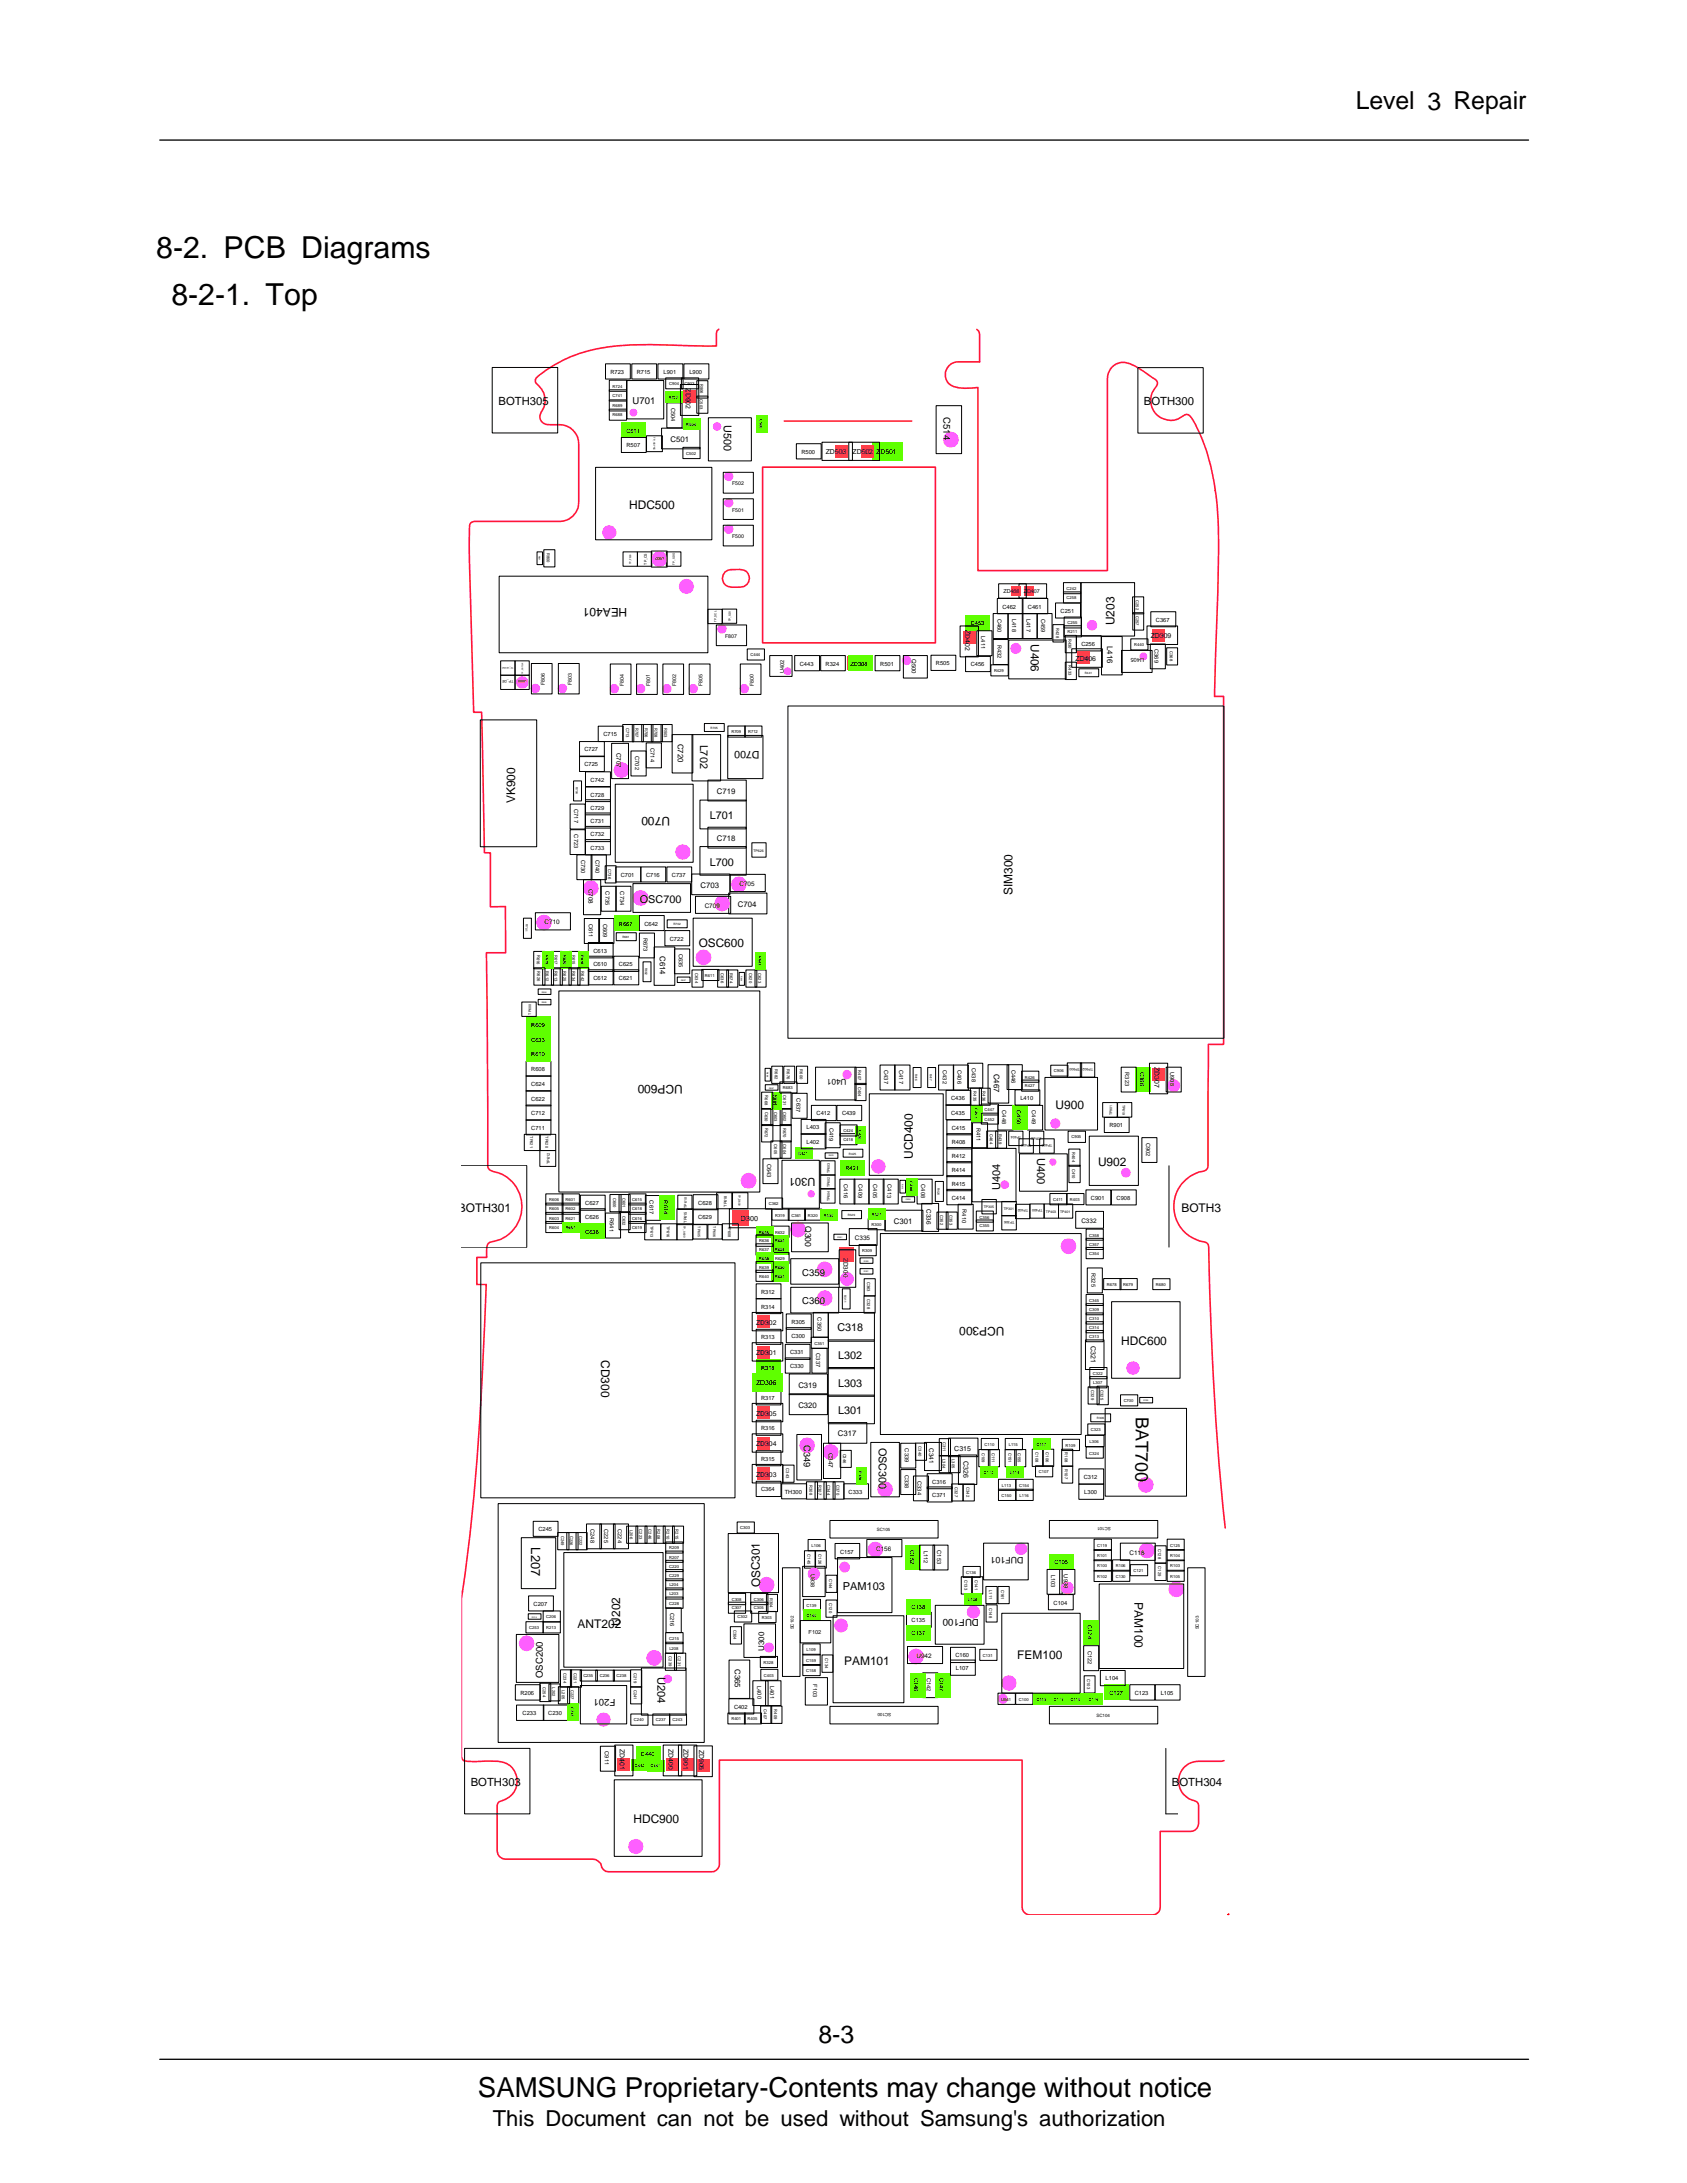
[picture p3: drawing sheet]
<svg xmlns="http://www.w3.org/2000/svg" width="216mm" height="279mm" viewBox="0 0 216 279" stroke-linecap="round" stroke-linejoin="round" font-family="sans-serif">
<defs><g id="words">
<g font-size="3.9">
<text x="20" y="33.1">8-2. PCB Diagrams</text>
<text x="22" y="39.1">8-2-1. Top</text>
</g>
<text font-size="3.5" x="61.2" y="268.5">SAMSUNG Proprietary-Contents may change without notice</text>
<g font-size="3.2">
<text x="173.5" y="14">Level 3 Repair</text>
<text x="104.7" y="261.5">8-3</text>
</g>
<text font-size="2.8" x="63.1" y="272.1">This Document can not be used without Samsung's authorization</text>
<text font-size="2.3" x="145.4" y="181.4" transform="rotate(90 145.4 181.4)">BAT700</text>
<text font-size="1.6" x="68" y="198" transform="rotate(90 68 198)">L207</text>
<g font-size="1.5">
<text x="80.5" y="65.1">HDC500</text>
<text x="80.3" y="77.8" transform="rotate(-180 80.3 77.8)">HEA401</text>
<text x="131.9" y="82.4" transform="rotate(90 131.9 82.4)">U406</text>
<text x="142.6" y="80" transform="rotate(-90 142.6 80)">U203</text>
<text x="65.9" y="102.8" transform="rotate(-90 65.9 102.8)">VK900</text>
<text x="85.7" y="104.5" transform="rotate(-180 85.7 104.5)">U700</text>
<text x="129.6" y="114.6" transform="rotate(-90 129.6 114.6)">SIM300</text>
<text x="89.4" y="121.3">OSC600</text>
<text x="87.4" y="138.8" transform="rotate(-180 87.4 138.8)">UCP600</text>
<text x="135.1" y="142">U900</text>
<text x="116.8" y="148.3" transform="rotate(-90 116.8 148.3)">UCD400</text>
<text x="140.5" y="149.2">U902</text>
<text x="58.6" y="155.1">BOTH301</text>
<text x="151.2" y="155.1">BOTH3</text>
<text x="128.5" y="169.9" transform="rotate(-180 128.5 169.9)">UCP300</text>
<text x="143.5" y="172.2">HDC600</text>
<text x="76.9" y="174.1" transform="rotate(90 76.9 174.1)">CD300</text>
<text x="97.3" y="203.2" transform="rotate(-90 97.3 203.2)">OSC301</text>
<text x="73.9" y="208.4">ANT202</text>
<text x="79.4" y="208" transform="rotate(-90 79.4 208)">U202</text>
<text x="145.2" y="205" transform="rotate(90 145.2 205)">PAM100</text>
<text x="108" y="213">PAM101</text>
<text x="130.2" y="212.3">FEM100</text>
<text x="81.1" y="233.4">HDC900</text>
</g>
<g font-size="1.4">
<text x="63.8" y="51.9">BOTH305</text>
<text x="146.4" y="51.9">BOTH300</text>
<text x="92.6" y="54.4" transform="rotate(90 92.6 54.4)">U500</text>
<text x="89.6" y="95.3" transform="rotate(90 89.6 95.3)">L702</text>
<text x="90.8" y="104.8">L701</text>
<text x="90.8" y="110.8">L700</text>
<text x="81.9" y="115.5">OSC700</text>
<text x="132.7" y="148.2" transform="rotate(90 132.7 148.2)">U400</text>
<text x="104.4" y="150.8" transform="rotate(-180 104.4 150.8)">U301</text>
<text x="128" y="152.3" transform="rotate(-90 128 152.3)">U404</text>
<text x="107.2" y="170.4">C318</text>
<text x="107.3" y="173.9">L302</text>
<text x="107.3" y="177.5">L303</text>
<text x="107.3" y="181">L301</text>
<text x="112.5" y="185.3" transform="rotate(90 112.5 185.3)">OSC300</text>
<text x="107.9" y="203.5">PAM103</text>
<text x="84.1" y="214.6" transform="rotate(90 84.1 214.6)">U204</text>
<text x="60.2" y="228.6">BOTH303</text>
<text x="150" y="228.6">BOTH304</text>
</g>
<text font-size="1.3" x="97.2" y="96.1" transform="rotate(-180 97.2 96.1)">D700</text>
<g font-size="1.2">
<text x="81" y="51.7">U701</text>
<text x="120.8" y="53.4" transform="rotate(90 120.8 53.4)">C514</text>
<text x="102.7" y="163.3">C359</text>
<text x="102.7" y="166.9">C360</text>
<text x="102.9" y="185" transform="rotate(90 102.9 185)">C349</text>
<text x="125.3" y="207.3" transform="rotate(-180 125.3 207.3)">DUF100</text>
<text x="69.5" y="214.8" transform="rotate(-90 69.5 214.8)">OSC200</text>
<text x="78.8" y="217.5" transform="rotate(-180 78.8 217.5)">F201</text>
</g>
<g font-size="1.1">
<text x="103" y="156.9" transform="rotate(90 103 156.9)">Q300</text>
<text x="131" y="199.2" transform="rotate(-180 131 199.2)">DUF101</text>
</g>
<g font-size="1">
<text x="85.8" y="56.6">C501</text>
<text x="141.7" y="82.7" transform="rotate(90 141.7 82.7)">L416</text>
<text x="86.8" y="95.2" transform="rotate(90 86.8 95.2)">C720</text>
<text x="91.8" y="101.6">C719</text>
<text x="91.8" y="107.7">C718</text>
<text x="89.7" y="113.6">C703</text>
<text x="94.4" y="116.1">C704</text>
<text x="84.5" y="122.4" transform="rotate(90 84.5 122.4)">C614</text>
<text x="127.2" y="137.4" transform="rotate(90 127.2 137.4)">C467</text>
<text x="108.3" y="138.1" transform="rotate(-180 108.3 138.1)">U401</text>
<text x="114.4" y="156.7">C301</text>
<text x="102.2" y="177.6">C319</text>
<text x="102.2" y="180.2">C320</text>
<text x="107.2" y="183.9">C317</text>
<text x="94" y="213.6" transform="rotate(90 94 213.6)">C365</text>
<text x="97.8" y="211.3" transform="rotate(-90 97.8 211.3)">U300</text>
</g>
<g font-size=".9">
<text x="87.8" y="49.7" transform="rotate(90 87.8 49.7)">ZD902</text>
<text x="105.7" y="58.1">ZD503</text>
<text x="109.1" y="58.1">ZD502</text>
<text x="112.1" y="58.1">ZD501</text>
<text x="123.5" y="80.6" transform="rotate(90 123.5 80.6)">ZD402</text>
<text x="147.3" y="81.7">ZD309</text>
<text x="137.6" y="84.6">ZD406</text>
<text x="147.8" y="136.6" transform="rotate(90 147.8 136.6)">ZD307</text>
<text x="94.8" y="156.3">D300</text>
<text x="96.8" y="173.4">ZD301</text>
<text x="96.8" y="169.5">ZD302</text>
<text x="139.6" y="172.3" transform="rotate(90 139.6 172.3)">C321</text>
<text x="96.8" y="177.3">ZD306</text>
<text x="96.8" y="185.1">ZD304</text>
<text x="96.8" y="181.2">ZD305</text>
<text x="122.1" y="185.7">C315</text>
<text x="96.8" y="189">ZD303</text>
<text x="123.3" y="186.9" transform="rotate(90 123.3 186.9)">C326</text>
<text x="79.3" y="223.8" transform="rotate(90 79.3 223.8)">ZD401</text>
<text x="85.6" y="223.8" transform="rotate(90 85.6 223.8)">ZD400</text>
<text x="87.5" y="223.8" transform="rotate(90 87.5 223.8)">ZD901</text>
<text x="89.5" y="223.9" transform="rotate(90 89.5 223.9)">ZD905</text>
</g>
<g font-size=".8">
<text x="116.7" y="84.3" transform="rotate(90 116.7 84.3)">Q500</text>
<text x="78.9" y="96.3" transform="rotate(90 78.9 96.3)">C707</text>
<text x="75.3" y="113.7" transform="rotate(90 75.3 113.7)">C708</text>
<text x="94.6" y="113.4">C705</text>
<text x="69.7" y="118.3">C710</text>
<text x="90.2" y="116.2">C709</text>
<text x="118.6" y="154.7" transform="rotate(90 118.6 154.7)">C336</text>
<text x="107.9" y="161" transform="rotate(90 107.9 161)">ZD300</text>
<text x="109.4" y="158.7">C335</text>
<text x="138.4" y="156.5">C332</text>
<text x="106" y="185.9" transform="rotate(90 106 185.9)">C347</text>
<text x="118.9" y="185.4" transform="rotate(90 118.9 185.4)">C341</text>
<text x="112.1" y="198.5">C156</text>
<text x="144.5" y="199">C118</text>
<text x="117.3" y="212.2">U942</text>
</g>
<g font-size=".7">
<text x="78.1" y="47.9">R723</text>
<text x="81.5" y="47.9">R715</text>
<text x="84.9" y="47.9">L901</text>
<text x="88.2" y="47.9">L900</text>
<text x="85.9" y="52.2" transform="rotate(90 85.9 52.2)">C504</text>
<text x="80.2" y="55.4">C511</text>
<text x="80.2" y="57.3">R507</text>
<text x="102.6" y="58.1">R500</text>
<text x="93.7" y="65.5">F501</text>
<text x="93.7" y="62.1">F502</text>
<text x="93.7" y="68.8">F500</text>
<text x="128.3" y="77.9">C462</text>
<text x="128.4" y="75.9">ZD408</text>
<text x="131" y="75.9">ZD407</text>
<text x="131.6" y="77.9">C461</text>
<text x="92.8" y="81.6">F807</text>
<text x="124.2" y="80.1">C453</text>
<text x="125.6" y="81.4" transform="rotate(90 125.6 81.4)">L411</text>
<text x="127.7" y="79.2" transform="rotate(90 127.7 79.2)">C460</text>
<text x="127.7" y="82.5" transform="rotate(90 127.7 82.5)">R432</text>
<text x="129.5" y="79.2" transform="rotate(90 129.5 79.2)">L418</text>
<text x="131.4" y="79.2" transform="rotate(90 131.4 79.2)">L417</text>
<text x="133.3" y="79.2" transform="rotate(90 133.3 79.2)">C459</text>
<text x="135.7" y="78.5">C251</text>
<text x="138.4" y="82.7">C256</text>
<text x="147.7" y="83.1" transform="rotate(90 147.7 83.1)">C369</text>
<text x="147.9" y="79.6">C367</text>
<text x="69.7" y="87.7" transform="rotate(-90 69.7 87.7)">F806</text>
<text x="73.2" y="87.7" transform="rotate(-90 73.2 87.7)">F803</text>
<text x="79.8" y="87.8" transform="rotate(-90 79.8 87.8)">F804</text>
<text x="83.2" y="87.8" transform="rotate(-90 83.2 87.8)">F801</text>
<text x="86.6" y="87.8" transform="rotate(-90 86.6 87.8)">F802</text>
<text x="89.9" y="87.8" transform="rotate(-90 89.9 87.8)">F805</text>
<text x="96.5" y="87.8" transform="rotate(-90 96.5 87.8)">F800</text>
<text x="100.4" y="86.2" transform="rotate(-90 100.4 86.2)">U402</text>
<text x="102.4" y="85.2">C443</text>
<text x="105.7" y="85.2">R324</text>
<text x="108.8" y="85.2">ZD308</text>
<text x="112.6" y="85.2">R501</text>
<text x="119.8" y="85.2">R505</text>
<text x="124.2" y="85.3">C456</text>
<text x="146.4" y="84.2" transform="rotate(-180 146.4 84.2)">U405</text>
<text x="77.2" y="94.3">C715</text>
<text x="83.2" y="95.7" transform="rotate(90 83.2 95.7)">C714</text>
<text x="74.8" y="98.1">C725</text>
<text x="74.8" y="96.2">C727</text>
<text x="75.6" y="102">C728</text>
<text x="75.6" y="100.1">C742</text>
<text x="81.3" y="96.8" transform="rotate(90 81.3 96.8)">C702</text>
<text x="73.5" y="106.8" transform="rotate(90 73.5 106.8)">C723</text>
<text x="73.5" y="103.6" transform="rotate(90 73.5 103.6)">C717</text>
<text x="75.6" y="103.6">C729</text>
<text x="75.6" y="105.3">C731</text>
<text x="75.6" y="107.1">C732</text>
<text x="74.4" y="110" transform="rotate(90 74.4 110)">C730</text>
<text x="75.6" y="108.8">C733</text>
<text x="76.2" y="110" transform="rotate(90 76.2 110)">C740</text>
<text x="79.4" y="112.2">C701</text>
<text x="82.7" y="112.2">C716</text>
<text x="86" y="112.2">C737</text>
<text x="75.4" y="118.2" transform="rotate(90 75.4 118.2)">C611</text>
<text x="77.2" y="118.2" transform="rotate(90 77.2 118.2)">C609</text>
<text x="77.5" y="114.1" transform="rotate(90 77.5 114.1)">C735</text>
<text x="79.2" y="118.5">R667</text>
<text x="79.4" y="114.1" transform="rotate(90 79.4 114.1)">C734</text>
<text x="82.5" y="118.5">C642</text>
<text x="75.9" y="123.7">C610</text>
<text x="75.9" y="125.4">C612</text>
<text x="75.9" y="121.9">C613</text>
<text x="79.2" y="125.4">C621</text>
<text x="79.2" y="123.7">C625</text>
<text x="82.4" y="120.1" transform="rotate(90 82.4 120.1)">R673</text>
<text x="85.7" y="120.4">C722</text>
<text x="86.9" y="122.1" transform="rotate(90 86.9 122.1)">C635</text>
<text x="68" y="131.4">R609</text>
<text x="68" y="133.3">C633</text>
<text x="68" y="137.1">R608</text>
<text x="68" y="135.2">R610</text>
<text x="113.2" y="137" transform="rotate(90 113.2 137)">C437</text>
<text x="115.1" y="137" transform="rotate(90 115.1 137)">C417</text>
<text x="120.7" y="137" transform="rotate(90 120.7 137)">C432</text>
<text x="122.6" y="137" transform="rotate(90 122.6 137)">C406</text>
<text x="124.4" y="136.7" transform="rotate(90 124.4 136.7)">C438</text>
<text x="129.4" y="136.9" transform="rotate(90 129.4 136.9)">C446</text>
<text x="144" y="137.2" transform="rotate(90 144 137.2)">R323</text>
<text x="145.9" y="137.2" transform="rotate(90 145.9 137.2)">C366</text>
<text x="149.8" y="137.2" transform="rotate(90 149.8 137.2)">U908</text>
<text x="68" y="140.9">C622</text>
<text x="68" y="139">C624</text>
<text x="68" y="142.7">C712</text>
<text x="101.9" y="140.6" transform="rotate(90 101.9 140.6)">C637</text>
<text x="104.5" y="142.8">C412</text>
<text x="107.8" y="142.8">C439</text>
<text x="121.7" y="142.7">C435</text>
<text x="121.7" y="140.8">C436</text>
<text x="128.3" y="142.1" transform="rotate(90 128.3 142.1)">C448</text>
<text x="130.1" y="142.1" transform="rotate(90 130.1 142.1)">C450</text>
<text x="130.6" y="140.8">L410</text>
<text x="132" y="142.1" transform="rotate(90 132 142.1)">C449</text>
<text x="68" y="144.6">C711</text>
<text x="98.2" y="148.9" transform="rotate(90 98.2 148.9)">C643</text>
<text x="103.2" y="146.4">L402</text>
<text x="103.2" y="144.5">L403</text>
<text x="106.2" y="144.4" transform="rotate(90 106.2 144.4)">C419</text>
<text x="108.2" y="149.8">R421</text>
<text x="121.8" y="144.6">C415</text>
<text x="121.8" y="146.4">R408</text>
<text x="121.8" y="148.2">R412</text>
<text x="121.8" y="150">R414</text>
<text x="125" y="144.4" transform="rotate(90 125 144.4)">R411</text>
<text x="142" y="144.3">R901</text>
<text x="146.7" y="146.2" transform="rotate(90 146.7 146.2)">C902</text>
<text x="74.9" y="156">C626</text>
<text x="74.9" y="154.2">C627</text>
<text x="78" y="155.9" transform="rotate(90 78 155.9)">R641</text>
<text x="83.1" y="153.6" transform="rotate(90 83.1 153.6)">C617</text>
<text x="85" y="153.6" transform="rotate(90 85 153.6)">R614</text>
<text x="89.4" y="154.2">C628</text>
<text x="108" y="151.6" transform="rotate(90 108 151.6)">C416</text>
<text x="109.9" y="151.6" transform="rotate(90 109.9 151.6)">C409</text>
<text x="111.7" y="151.6" transform="rotate(90 111.7 151.6)">C405</text>
<text x="113.6" y="151.6" transform="rotate(90 113.6 151.6)">C413</text>
<text x="117.9" y="151.6" transform="rotate(90 117.9 151.6)">C408</text>
<text x="121.8" y="153.5">C414</text>
<text x="121.8" y="151.7">R415</text>
<text x="123.2" y="154.8" transform="rotate(90 123.2 154.8)">R410</text>
<text x="139.6" y="153.6">C901</text>
<text x="142.9" y="153.6">C908</text>
<text x="74.9" y="157.9">C638</text>
<text x="89.4" y="156">C629</text>
<text x="97.4" y="165.6">R312</text>
<text x="97.4" y="167.5">R314</text>
<text x="139.7" y="162.9" transform="rotate(90 139.7 162.9)">R325</text>
<text x="97.4" y="171.4">R313</text>
<text x="101.1" y="173.4">C331</text>
<text x="101.3" y="171.2">C300</text>
<text x="101.3" y="169.5">R305</text>
<text x="104.5" y="173.2" transform="rotate(90 104.5 173.2)">C337</text>
<text x="104.6" y="168.6" transform="rotate(90 104.6 168.6)">C350</text>
<text x="97.4" y="179.2">R317</text>
<text x="97.4" y="175.3">R318</text>
<text x="101.1" y="175.1">C330</text>
<text x="97.4" y="183">R316</text>
<text x="115.8" y="185.4" transform="rotate(90 115.8 185.4)">C339</text>
<text x="97.4" y="190.9">C364</text>
<text x="97.4" y="186.9">R315</text>
<text x="100.4" y="191.2">TH300</text>
<text x="108.6" y="191.2">C333</text>
<text x="115.8" y="188.7" transform="rotate(90 115.8 188.7)">C338</text>
<text x="117.4" y="189.5" transform="rotate(90 117.4 189.5)">C334</text>
<text x="119.3" y="189.9">C316</text>
<text x="119.3" y="191.6">C371</text>
<text x="138.7" y="189.3">C312</text>
<text x="138.8" y="191.2">L300</text>
<text x="68.9" y="196">C245</text>
<text x="75.6" y="195.7" transform="rotate(90 75.6 195.7)">C248</text>
<text x="77.3" y="195.7" transform="rotate(90 77.3 195.7)">C225</text>
<text x="79.1" y="195.7" transform="rotate(90 79.1 195.7)">C224</text>
<text x="103.8" y="201.5" transform="rotate(90 103.8 201.5)">U938</text>
<text x="107.5" y="198.9">C157</text>
<text x="116.5" y="198.4" transform="rotate(90 116.5 198.4)">C152</text>
<text x="118.2" y="198.5" transform="rotate(90 118.2 198.5)">L112</text>
<text x="120" y="198.4" transform="rotate(90 120 198.4)">C153</text>
<text x="134.5" y="201.6" transform="rotate(90 134.5 201.6)">L103</text>
<text x="134.9" y="200.2">C105</text>
<text x="136.2" y="201.5" transform="rotate(90 136.2 201.5)">U939</text>
<text x="68.3" y="205.5">C207</text>
<text x="85.8" y="206.4" transform="rotate(90 85.8 206.4)">C216</text>
<text x="103.5" y="209.2">F102</text>
<text x="116.7" y="207.6">C135</text>
<text x="116.7" y="209.3">C137</text>
<text x="116.7" y="206">C138</text>
<text x="134.8" y="205.4">C104</text>
<text x="139.2" y="208" transform="rotate(90 139.2 208)">C124</text>
<text x="96.9" y="215.8" transform="rotate(90 96.9 215.8)">L400</text>
<text x="98.6" y="215.8" transform="rotate(90 98.6 215.8)">L401</text>
<text x="104.1" y="215.6" transform="rotate(90 104.1 215.6)">F103</text>
<text x="117" y="214.8" transform="rotate(90 117 214.8)">C146</text>
<text x="118.6" y="214.8" transform="rotate(90 118.6 214.8)">C142</text>
<text x="120.2" y="214.8" transform="rotate(90 120.2 214.8)">C147</text>
<text x="122.3" y="212.1">C160</text>
<text x="122.3" y="213.8">L107</text>
<text x="139.2" y="211.3" transform="rotate(90 139.2 211.3)">C122</text>
<text x="141.5" y="215.1">L104</text>
<text x="66.6" y="216.9">R206</text>
<text x="66.9" y="219.5">C233</text>
<text x="70.2" y="219.5">C230</text>
<text x="93.9" y="218.7">C402</text>
<text x="142" y="216.9">C127</text>
<text x="145.2" y="216.9">C123</text>
<text x="148.5" y="216.9">L105</text>
<text x="77.4" y="224.1" transform="rotate(90 77.4 224.1)">C911</text>
<text x="82" y="224.7">C440</text>
</g>
<g font-size=".6">
<text x="112.2" y="196">SC105</text>
<text x="142.2" y="195.4" transform="rotate(-180 142.2 195.4)">SC101</text>
<text x="101.6" y="208.6" transform="rotate(-90 101.6 208.6)">SC102</text>
<text x="153.4" y="208.6" transform="rotate(-90 153.4 208.6)">SC103</text>
<text x="114" y="219.2" transform="rotate(-180 114 219.2)">SC100</text>
<text x="140.3" y="219.8">SC104</text>
</g>
<g font-size=".5">
<text x="78.4" y="50.8">C741</text>
<text x="78.4" y="53.3">R688</text>
<text x="78.4" y="52.1">R689</text>
<text x="78.4" y="49.6">R724</text>
<text x="85.5" y="51.1">R722</text>
<text x="85.6" y="49.3">C904</text>
<text x="87.6" y="49.3">C903</text>
<text x="89.6" y="51.1" transform="rotate(90 89.6 51.1)">C503</text>
<text x="89.6" y="49.1" transform="rotate(90 89.6 49.1)">R906</text>
<text x="97.2" y="53.6" transform="rotate(90 97.2 53.6)">C500</text>
<text x="87.8" y="58.2">C502</text>
<text x="87.8" y="54.5">R504</text>
<text x="70" y="70.8" transform="rotate(90 70 70.8)">R800</text>
<text x="85" y="71.3" transform="rotate(-180 85 71.3)">U907</text>
<text x="136.5" y="75.5">C242</text>
<text x="136.5" y="76.7">C258</text>
<text x="145.4" y="76.8" transform="rotate(90 145.4 76.8)">C252</text>
<text x="96" y="84">C444</text>
<text x="135.1" y="80.4" transform="rotate(90 135.1 80.4)">R428</text>
<text x="136.6" y="79.9">C255</text>
<text x="136.6" y="81">R211</text>
<text x="136.7" y="81.7" transform="rotate(90 136.7 81.7)">R430</text>
<text x="145.1" y="82.7">R440</text>
<text x="145.4" y="78.8" transform="rotate(90 145.4 78.8)">C257</text>
<text x="149.7" y="83.3" transform="rotate(90 149.7 83.3)">C368</text>
<text x="67.4" y="87.1" transform="rotate(-180 67.4 87.1)">U906</text>
<text x="127.2" y="86">R429</text>
<text x="136.7" y="85.2" transform="rotate(90 136.7 85.2)">R433</text>
<text x="80.1" y="93.1" transform="rotate(90 80.1 93.1)">C713</text>
<text x="81.3" y="93.1" transform="rotate(90 81.3 93.1)">R707</text>
<text x="82.5" y="93.1" transform="rotate(90 82.5 93.1)">R706</text>
<text x="83.8" y="93.1" transform="rotate(90 83.8 93.1)">R708</text>
<text x="85" y="93.1" transform="rotate(90 85 93.1)">R503</text>
<text x="93.6" y="93.9">R709</text>
<text x="95.7" y="93.9">R712</text>
<text x="77.9" y="111.2" transform="rotate(90 77.9 111.2)">C736</text>
<text x="68.7" y="124.3" transform="rotate(90 68.7 124.3)">R626</text>
<text x="68.7" y="122.2" transform="rotate(90 68.7 122.2)">R616</text>
<text x="69.8" y="122.2" transform="rotate(90 69.8 122.2)">R619</text>
<text x="69.8" y="124.3" transform="rotate(90 69.8 124.3)">R612</text>
<text x="71" y="122.2" transform="rotate(90 71 122.2)">R617</text>
<text x="71" y="124.3" transform="rotate(90 71 124.3)">R613</text>
<text x="72.1" y="122.2" transform="rotate(90 72.1 122.2)">R620</text>
<text x="72.1" y="124.3" transform="rotate(90 72.1 124.3)">R625</text>
<text x="73.2" y="122.2" transform="rotate(90 73.2 122.2)">R615</text>
<text x="73.2" y="124.3" transform="rotate(90 73.2 124.3)">R634</text>
<text x="74.3" y="122.2" transform="rotate(90 74.3 122.2)">R618</text>
<text x="74.4" y="124.3" transform="rotate(90 74.4 124.3)">R642</text>
<text x="89" y="124.5" transform="rotate(90 89 124.5)">C634</text>
<text x="90.2" y="125">R611</text>
<text x="92.2" y="124.5" transform="rotate(90 92.2 124.5)">C636</text>
<text x="93.4" y="124.5" transform="rotate(90 93.4 124.5)">R674</text>
<text x="95.9" y="124.5" transform="rotate(90 95.9 124.5)">C620</text>
<text x="97" y="124.5" transform="rotate(90 97 124.5)">C623</text>
<text x="97.1" y="122.3" transform="rotate(90 97.1 122.3)">R643</text>
<text x="99.2" y="136.9" transform="rotate(90 99.2 136.9)">R682</text>
<text x="100.7" y="136.9" transform="rotate(90 100.7 136.9)">R676</text>
<text x="102.3" y="136.9" transform="rotate(90 102.3 136.9)">R600</text>
<text x="109.8" y="137" transform="rotate(90 109.8 137)">R407</text>
<text x="134.9" y="137.3">C906</text>
<text x="97.9" y="140.2" transform="rotate(90 97.9 140.2)">R668</text>
<text x="97.9" y="142.3" transform="rotate(90 97.9 142.3)">C630</text>
<text x="99.1" y="142.3" transform="rotate(90 99.1 142.3)">C603</text>
<text x="99.1" y="140.2" transform="rotate(90 99.1 140.2)">R664</text>
<text x="100.2" y="139.4">R683</text>
<text x="100.2" y="140.2" transform="rotate(90 100.2 140.2)">C631</text>
<text x="100.2" y="142.3" transform="rotate(90 100.2 142.3)">C602</text>
<text x="109.8" y="139.1" transform="rotate(90 109.8 139.1)">C404</text>
<text x="124.6" y="139.7" transform="rotate(90 124.6 139.7)">R435</text>
<text x="124.8" y="141.8" transform="rotate(90 124.8 141.8)">C451</text>
<text x="125.7" y="139.7" transform="rotate(90 125.7 139.7)">R436</text>
<text x="126" y="142.2">C447</text>
<text x="126" y="143.4">C452</text>
<text x="131.1" y="138">R426</text>
<text x="131.1" y="139.2">R427</text>
<text x="67.8" y="145.5" transform="rotate(90 67.8 145.5)">TP621</text>
<text x="69.8" y="145.5" transform="rotate(90 69.8 145.5)">TP620</text>
<text x="70.4" y="149" transform="rotate(-90 70.4 149)">TP612</text>
<text x="97.9" y="144.4" transform="rotate(90 97.9 144.4)">R672</text>
<text x="99.1" y="146.5" transform="rotate(90 99.1 146.5)">C605</text>
<text x="100.2" y="144.4" transform="rotate(90 100.2 144.4)">R670</text>
<text x="100.2" y="146.5" transform="rotate(90 100.2 146.5)">C604</text>
<text x="102.2" y="147.8">C421</text>
<text x="107.9" y="146.1">C418</text>
<text x="107.9" y="144.9">C424</text>
<text x="109.9" y="144.6" transform="rotate(90 109.9 144.6)">C420</text>
<text x="126.7" y="145.2" transform="rotate(90 126.7 145.2)">C464</text>
<text x="127.8" y="145.2" transform="rotate(90 127.8 145.2)">R439</text>
<text x="137.1" y="145.7">C905</text>
<text x="137.2" y="149.6" transform="rotate(90 137.2 149.6)">C410</text>
<text x="137.2" y="147.5" transform="rotate(90 137.2 147.5)">R404</text>
<text x="70.3" y="154.9">R605</text>
<text x="70.3" y="153.7">R606</text>
<text x="72.4" y="153.7">R601</text>
<text x="72.4" y="154.9">R602</text>
<text x="78.5" y="153.3" transform="rotate(90 78.5 153.3)">C600</text>
<text x="79.7" y="155.6" transform="rotate(90 79.7 155.6)">C632</text>
<text x="79.7" y="153.3" transform="rotate(90 79.7 153.3)">C601</text>
<text x="80.9" y="153.7">C615</text>
<text x="80.9" y="154.9">C618</text>
<text x="93" y="154.4" transform="rotate(-90 93 154.4)">TP618</text>
<text x="98.4" y="154.3">C362</text>
<text x="99.2" y="155.7">R319</text>
<text x="101.3" y="155.7">C361</text>
<text x="103.4" y="155.7">R320</text>
<text x="105.4" y="155.7">R330</text>
<text x="111.5" y="155.6">R327</text>
<text x="116.5" y="151.2" transform="rotate(90 116.5 151.2)">C468</text>
<text x="120.3" y="155.5" transform="rotate(90 120.3 155.5)">C352</text>
<text x="121.5" y="155.5" transform="rotate(90 121.5 155.5)">C353</text>
<text x="125.3" y="156">C356</text>
<text x="134.8" y="153.7">C411</text>
<text x="136.9" y="153.7">R403</text>
<text x="70.3" y="156.1">R603</text>
<text x="70.3" y="157.3">R604</text>
<text x="72.4" y="156.1">R621</text>
<text x="72.4" y="157.3">R657</text>
<text x="80.9" y="156.1">C616</text>
<text x="80.9" y="157.3">C619</text>
<text x="83.2" y="156.9" transform="rotate(90 83.2 156.9)">TP613</text>
<text x="85.3" y="156.9" transform="rotate(90 85.3 156.9)">TP616</text>
<text x="87.9" y="156.5" transform="rotate(-90 87.9 156.5)">TP615</text>
<text x="93.2" y="156.9" transform="rotate(90 93.2 156.9)">TP608</text>
<text x="97.2" y="157.9">R635</text>
<text x="97.2" y="159">R636</text>
<text x="97.2" y="160.1">R637</text>
<text x="97.2" y="161.3">R638</text>
<text x="99.2" y="160.1">R628</text>
<text x="99.2" y="161.3">R629</text>
<text x="99.2" y="157.9">R632</text>
<text x="99.2" y="159">R633</text>
<text x="110.3" y="160.3">R309</text>
<text x="111.5" y="156.9">R300</text>
<text x="125.3" y="157.1">C355</text>
<text x="139.4" y="160.6">C354</text>
<text x="139.4" y="159.4">C357</text>
<text x="139.4" y="158.3">C358</text>
<text x="97.2" y="162.4">R639</text>
<text x="97.2" y="163.5">R640</text>
<text x="99.2" y="162.4">R630</text>
<text x="99.2" y="163.5">R631</text>
<text x="111" y="166.3" transform="rotate(90 111 166.3)">C328</text>
<text x="111" y="164.1" transform="rotate(90 111 164.1)">C363</text>
<text x="139.4" y="167.8">C309</text>
<text x="139.4" y="166.6">C345</text>
<text x="141.7" y="164.6">R678</text>
<text x="143.7" y="164.6">R679</text>
<text x="147.9" y="164.6">R680</text>
<text x="104.2" y="172.1">C351</text>
<text x="139.4" y="169">C310</text>
<text x="139.4" y="171.2">C313</text>
<text x="139.4" y="170.1">C314</text>
<text x="139.7" y="177.9" transform="rotate(90 139.7 177.9)">C329</text>
<text x="139.9" y="176">C322</text>
<text x="139.9" y="177.2">L307</text>
<text x="140.8" y="177.9" transform="rotate(90 140.8 177.9)">C325</text>
<text x="143.8" y="179.5">C700</text>
<text x="117.6" y="185.1" transform="rotate(90 117.6 185.1)">C340</text>
<text x="120.6" y="184.6" transform="rotate(90 120.6 184.6)">C311</text>
<text x="125.7" y="185.9" transform="rotate(90 125.7 185.9)">C109</text>
<text x="126" y="185.1">C110</text>
<text x="126.9" y="185.9" transform="rotate(90 126.9 185.9)">C111</text>
<text x="129.1" y="185.9" transform="rotate(90 129.1 185.9)">C151</text>
<text x="129.1" y="185.1">L115</text>
<text x="130.3" y="185.9" transform="rotate(90 130.3 185.9)">C155</text>
<text x="132.5" y="185.9" transform="rotate(90 132.5 185.9)">C108</text>
<text x="132.6" y="185.1">C117</text>
<text x="133.8" y="185.9" transform="rotate(90 133.8 185.9)">C106</text>
<text x="136.3" y="185.9" transform="rotate(90 136.3 185.9)">R108</text>
<text x="136.4" y="185.2">R109</text>
<text x="139.4" y="184.7">L306</text>
<text x="139.6" y="183.2">C323</text>
<text x="100.6" y="187.9" transform="rotate(90 100.6 187.9)">C343</text>
<text x="103.6" y="190.1" transform="rotate(90 103.6 190.1)">R308</text>
<text x="104.7" y="190.1" transform="rotate(90 104.7 190.1)">R307</text>
<text x="105.9" y="190.1" transform="rotate(90 105.9 190.1)">C344</text>
<text x="107" y="190.1" transform="rotate(90 107 190.1)">C370</text>
<text x="107.9" y="186" transform="rotate(90 107.9 186)">C346</text>
<text x="109.9" y="188.2" transform="rotate(90 109.9 188.2)">R326</text>
<text x="120.6" y="186.7" transform="rotate(90 120.6 186.7)">L304</text>
<text x="121.8" y="186.7" transform="rotate(90 121.8 186.7)">L305</text>
<text x="122.2" y="190.3" transform="rotate(90 122.2 190.3)">C327</text>
<text x="123.7" y="190.3" transform="rotate(90 123.7 190.3)">C342</text>
<text x="125.9" y="188.6">C112</text>
<text x="128.2" y="191.6">C150</text>
<text x="128.2" y="190.3">L113</text>
<text x="129.3" y="188.6">L114</text>
<text x="130.4" y="190.3">C154</text>
<text x="130.5" y="191.6">L116</text>
<text x="132.9" y="188.5">C107</text>
<text x="136.3" y="188" transform="rotate(90 136.3 188)">R107</text>
<text x="139.4" y="186.2">C324</text>
<text x="71.8" y="196.6" transform="rotate(90 71.8 196.6)">C249</text>
<text x="73" y="196.6" transform="rotate(90 73 196.6)">C226</text>
<text x="74.1" y="196.6" transform="rotate(90 74.1 196.6)">C222</text>
<text x="80.6" y="195.8" transform="rotate(90 80.6 195.8)">L206</text>
<text x="81.8" y="195.7" transform="rotate(90 81.8 195.7)">C223</text>
<text x="83" y="195.7" transform="rotate(90 83 195.7)">C246</text>
<text x="84.1" y="195.7" transform="rotate(90 84.1 195.7)">R208</text>
<text x="85.3" y="195.7" transform="rotate(90 85.3 195.7)">R210</text>
<text x="86.5" y="195.7" transform="rotate(90 86.5 195.7)">R215</text>
<text x="94.7" y="195.7">C303</text>
<text x="103.9" y="198">L106</text>
<text x="140.4" y="198">C119</text>
<text x="149.8" y="198">C125</text>
<text x="85.6" y="200.6">C220</text>
<text x="85.6" y="201.8">C229</text>
<text x="85.6" y="199.5">R207</text>
<text x="85.6" y="198.3">R209</text>
<text x="85.7" y="203">L204</text>
<text x="103.4" y="198.9" transform="rotate(90 103.4 198.9)">C145</text>
<text x="104.7" y="198.9" transform="rotate(90 104.7 198.9)">C126</text>
<text x="106.1" y="202" transform="rotate(90 106.1 202)">C144</text>
<text x="123.4" y="202.2" transform="rotate(90 123.4 202.2)">C133</text>
<text x="123.7" y="201.4">C136</text>
<text x="124.8" y="202.2" transform="rotate(90 124.8 202.2)">C141</text>
<text x="126.6" y="203.5" transform="rotate(90 126.6 203.5)">L111</text>
<text x="128.1" y="203.5" transform="rotate(90 128.1 203.5)">C161</text>
<text x="140.4" y="200.6">R100</text>
<text x="140.4" y="199.3">R101</text>
<text x="140.4" y="201.9">R102</text>
<text x="142.8" y="201.9">C130</text>
<text x="142.8" y="200.6">R106</text>
<text x="145.1" y="201.2">C121</text>
<text x="148.2" y="200.5" transform="rotate(90 148.2 200.5)">C129</text>
<text x="148.2" y="198.2" transform="rotate(90 148.2 198.2)">C128</text>
<text x="149.8" y="200.6">R103</text>
<text x="149.8" y="199.3">R104</text>
<text x="149.8" y="201.9">R105</text>
<text x="67.7" y="208.5">C253</text>
<text x="69.9" y="207.1">C206</text>
<text x="69.9" y="208.5">R213</text>
<text x="85.6" y="209.9">C215</text>
<text x="85.6" y="205.4">C228</text>
<text x="85.7" y="204.2">L203</text>
<text x="93.6" y="206">C307</text>
<text x="93.6" y="204.9">C308</text>
<text x="93.9" y="208.6" transform="rotate(90 93.9 208.6)">C304</text>
<text x="94.4" y="207.1">C302</text>
<text x="96.5" y="206">C305</text>
<text x="96.5" y="204.9">C306</text>
<text x="97.5" y="207.2">R303</text>
<text x="98.5" y="204.5" transform="rotate(90 98.5 204.5)">R304</text>
<text x="103.2" y="205.7">C139</text>
<text x="103.2" y="206.9">C140</text>
<text x="106.1" y="205.2" transform="rotate(90 106.1 205.2)">C120</text>
<text x="123.9" y="204.9">L108</text>
<text x="126.6" y="205.8" transform="rotate(90 126.6 205.8)">C148</text>
<text x="69.5" y="215.9" transform="rotate(90 69.5 215.9)">C254</text>
<text x="70.7" y="216" transform="rotate(90 70.7 216)">L202</text>
<text x="72.1" y="214.1" transform="rotate(90 72.1 214.1)">C234</text>
<text x="73.4" y="214.1" transform="rotate(90 73.4 214.1)">C221</text>
<text x="74.7" y="214.7">C235</text>
<text x="76.8" y="214.7">C236</text>
<text x="78.9" y="214.7">C238</text>
<text x="81.1" y="214.1" transform="rotate(90 81.1 214.1)">C219</text>
<text x="85.6" y="212" transform="rotate(90 85.6 212)">C239</text>
<text x="85.7" y="211.1">L208</text>
<text x="86.7" y="212" transform="rotate(90 86.7 212)">C231</text>
<text x="97.7" y="213">R328</text>
<text x="97.8" y="214.6">C403</text>
<text x="103.2" y="214">C158</text>
<text x="103.2" y="212.7">C159</text>
<text x="103.2" y="211.3">L109</text>
<text x="105.6" y="212.2" transform="rotate(90 105.6 212.2)">C134</text>
<text x="125.8" y="212">C131</text>
<text x="139.1" y="214.9" transform="rotate(90 139.1 214.9)">C103</text>
<text x="71.9" y="216.3" transform="rotate(90 71.9 216.3)">L205</text>
<text x="73" y="218.4" transform="rotate(90 73 218.4)">C232</text>
<text x="73" y="216.3" transform="rotate(90 73 216.3)">C227</text>
<text x="81.1" y="216.3" transform="rotate(90 81.1 216.3)">C241</text>
<text x="81.1" y="220.3">C240</text>
<text x="83.9" y="220.3">C237</text>
<text x="86.1" y="220.3">C243</text>
<text x="93.6" y="220.2">R401</text>
<text x="95.7" y="220.2">R405</text>
<text x="97.8" y="218.8" transform="rotate(90 97.8 218.8)">C407</text>
<text x="99.1" y="218.8" transform="rotate(90 99.1 218.8)">R409</text>
<text x="128.1" y="217.7">U941</text>
<text x="130.4" y="217.7">C100</text>
<text x="132.6" y="217.7">C113</text>
<text x="134.9" y="217.7">C114</text>
<text x="137" y="217.7">C115</text>
<text x="139.4" y="217.7">C116</text>
<text x="81.2" y="226.2">C442</text>
<text x="83.3" y="226.2">C441</text>
</g>
<g font-size=".4">
<text x="82.8" y="72.3" transform="rotate(-90 82.8 72.3)">TP_CS</text>
<text x="86.4" y="72.3" transform="rotate(-90 86.4 72.3)">TP_SDO</text>
<text x="91.7" y="79.6" transform="rotate(-90 91.7 79.6)">TP_SCL</text>
<text x="93.5" y="79.5" transform="rotate(-90 93.5 79.5)">TP_SDI</text>
<text x="65.7" y="87.1" transform="rotate(-180 65.7 87.1)">TP_DE</text>
<text x="138.8" y="86.3">R441</text>
<text x="90.9" y="93.3">R705</text>
<text x="73.7" y="100.7" transform="rotate(90 73.7 100.7)">R704</text>
<text x="96.4" y="109">TP626</text>
<text x="67.3" y="118.3" transform="rotate(90 67.3 118.3)">R701</text>
<text x="86.2" y="118.4">R702</text>
<text x="79.7" y="120.1">R681</text>
<text x="82.6" y="123.9" transform="rotate(90 82.6 123.9)">R662</text>
<text x="68" y="129.9" transform="rotate(-90 68 129.9)">TP600</text>
<text x="117.1" y="137.4" transform="rotate(90 117.1 137.4)">R416</text>
<text x="119" y="137.4" transform="rotate(90 119 137.4)">R417</text>
<text x="138.2" y="136.7" transform="rotate(-180 138.2 136.7)">TP900</text>
<text x="139.9" y="136.7" transform="rotate(-180 139.9 136.7)">TP902</text>
<text x="142.3" y="142.7" transform="rotate(-90 142.3 142.7)">TP901</text>
<text x="143.7" y="141.4" transform="rotate(90 143.7 141.4)">TP619</text>
<text x="108.6" y="147.8">R425</text>
<text x="130.7" y="145.4" transform="rotate(-180 130.7 145.4)">TP404</text>
<text x="132" y="145.9">TP407</text>
<text x="132" y="146.4" transform="rotate(-180 132 146.4)">TP406</text>
<text x="134.7" y="146.4" transform="rotate(-180 134.7 146.4)">TP405</text>
<text x="87.9" y="154.6" transform="rotate(-90 87.9 154.6)">TP610</text>
<text x="106.2" y="153.8" transform="rotate(-90 106.2 153.8)">TP604</text>
<text x="106.2" y="152" transform="rotate(-90 106.2 152)">TP602</text>
<text x="106.2" y="150.2" transform="rotate(-90 106.2 150.2)">TP603</text>
<text x="108.5" y="155.6">R329</text>
<text x="120" y="152" transform="rotate(90 120 152)">R424</text>
<text x="125.9" y="154.6">TP305</text>
<text x="128.5" y="154.9">TP301</text>
<text x="131.6" y="154.8" transform="rotate(-180 131.6 154.8)">TP402</text>
<text x="133.4" y="154.7" transform="rotate(-180 133.4 154.7)">TP400</text>
<text x="133.9" y="155.2">TP403</text>
<text x="135.7" y="155.2">TP401</text>
<text x="89.3" y="157" transform="rotate(90 89.3 157)">TP605</text>
<text x="91.2" y="157" transform="rotate(90 91.2 157)">TP606</text>
<text x="129.8" y="156.2" transform="rotate(-180 129.8 156.2)">TP306</text>
<text x="108.1" y="165.8" transform="rotate(90 108.1 165.8)">R311</text>
<text x="140.4" y="181.6">R306</text>
</g>
<g font-size=".3">
<text x="83.6" y="56" transform="rotate(90 83.6 56)">TP_HSYNC</text>
<text x="69" y="71.1" transform="rotate(90 69 71.1)">R801</text>
<text x="80.8" y="72.2" transform="rotate(-90 80.8 72.2)">TP_F800</text>
<text x="65.7" y="85.4" transform="rotate(-180 65.7 85.4)">TP_VSYNC</text>
<text x="87.2" y="125.5">R607</text>
<text x="94.8" y="124.9" transform="rotate(90 94.8 124.9)">R644</text>
<text x="69.3" y="127">R684</text>
<text x="69.3" y="128.4">R685</text>
<text x="98.1" y="137.2" transform="rotate(90 98.1 137.2)">R686</text>
<text x="98.4" y="139.3">R687</text>
<text x="106.1" y="148">R423</text>
<text x="94.5" y="152.9" transform="rotate(90 94.5 152.9)">TP_D600</text>
<text x="115.4" y="151.6" transform="rotate(90 115.4 151.6)">R413</text>
<text x="115.9" y="153.6">C428</text>
<text x="87.5" y="156.9" transform="rotate(90 87.5 156.9)">TP_A600</text>
<text x="107.2" y="158.5">R301</text>
<text x="110.6" y="161.5">R322</text>
<text x="110.6" y="162.8">R321</text>
<text x="146.3" y="179.3">R700</text>
<text x="68.1" y="207">R214</text>
</g>
<text font-size=".2" x="67" y="86.2" transform="rotate(-90 67 86.2)">TP_DOTCLK</text>
</g></defs>
<path d="M20.4 263.6h175.2" fill="none" stroke="#000" stroke-width=".17"/>
<path d="M20.8 265.5h174.8v9h-174.8z" fill="#fff"/>
<path d="M20.4 17.9h175.2" fill="none" stroke="#000" stroke-width=".17"/>
<path d="M92 42.1l-.2 .2-.1 .4v1.6h-1.3a118.9 118.9 0 0 0-11.2 0 17.5 17.5 0 0 0-10.6 4.1l-.1 .3 .1 .4a2.69 2.69 0 0 1 .6 3.8 1.02 1.02 0 0 0 1.1 1.5 3.9 3.9 0 0 1 2.7 .4 2.56 2.56 0 0 1 1.1 2v7.5a2.46 2.46 0 0 1-2.5 2.4h-10.9a.58 .58 0 0 0-.6 .6v4.3l.5 19.6h1l.4 17.9 .8 .1v6.9l1.9-.1v5.9h-2.4l.1 27.4a1.07 1.07 0 0 0 1.1 .7 4.6 4.6 0 0 1 3.3 4.9 4.6 4.6 0 0 1-4.1 4.1l-.2 .2-.2 .3v1.4h-1.3v3.5h1.2a382.9 382.9 0 0 1-2.7 37.3l-.4 2.8v20.3v.3l.3 .2a17.4 17.4 0 0 0 3.9 .1 2.61 2.61 0 0 1 2.9 2.3 2.61 2.61 0 0 1-2.3 2.9l-.3 .5v5.8a1.09 1.09 0 0 0 1.1 1.1h11.2a1.2 1.2 0 0 1 1.1 1l.2 .3 .4 .2 .3 .1h13.1a1 1 0 0 0 1.1-1.1v-13.2h38.7v18.8a.99 .99 0 0 0 1 1h15.7a1.02 1.02 0 0 0 1-1v-9.7h3.9a1.02 1.02 0 0 0 1-1v-2.3a.81 .81 0 0 0-.9-.7 2.55 2.55 0 0 1-1.6-2.9 2.55 2.55 0 0 1 2.5-2.1h2.9l.4-.1M97.6 59.8h22.1v22.5h-22.1zM100.4 53.9h16.3M125 42.2l.2 .2 .2 .4v3.5h-2.8a1.64 1.64 0 0 0-1.6 1.5 1.64 1.64 0 0 0 1.4 1.8 8.8 8.8 0 0 0 2.8 0v23.4h16.5v-24.6a2.06 2.06 0 0 1 3.2-1.7l1.3 .7 1.7 1.2 .2 .3a2.9 2.9 0 0 1-.7 1.4 2.57 2.57 0 0 0 1 3.1 2.57 2.57 0 0 0 3.2-.3l.2-.1 .3 .1a6.9 6.9 0 0 1 1.5 2.6 35 35 0 0 1 2.3 13.5v6.2l-.5 13.7h1.2v44.6h-2v15.6l-.1 .2-.2 .3a5.1 5.1 0 0 0-3.5 2.4 4.6 4.6 0 0 0 3.4 6.8l.4 .3 .1 .3a420.3 420.3 0 0 0 2.1 36M92.8 73.2a2.62 2.62 0 0 1 1.8-.3 1.13 1.13 0 0 1 1.3 1 1.13 1.13 0 0 1-1.1 1.2 3.3 3.3 0 0 1-1.9-.2 1.15 1.15 0 0 1-.1-1.7z" fill="none" stroke="#ff1734" stroke-width=".2"/>
<path d="M63.8 192.4h26.3v30.6h-26.3z" fill="none" stroke="#000" stroke-width=".13"/>
<circle cx="146.6" cy="190.1" r="1.02" fill="#fe5fff"/>
<path d="M63 47h8.4v8.4h-8.4zM145.6 47.1h8.4v8.3h-8.4zM59 149.2h8.4v10.4h-8.4M149.6 149.2v10.4M141.4 180.3h10.4v11.2h-10.4zM130 216.7h2.2v1.4h-2.2zM134.2 204.1h3.2v1.9h-3.2zM138.7 214.5h1.4v2.2h-1.4zM59.5 223.8h8.3v8.4h-8.3zM149.2 223.8v8.4h1.6" fill="none" stroke="#000" stroke-width=".13"/>
<path d="M134.3 198.9h3.2v2h-3.2z" fill="#5fff00"/>
<path d="M125.3 185.5h1.4v2.2h-1.4zM125.6 184.1h2.2v1.4h-2.2zM126.5 185.5h1.4v2.2h-1.4zM132.1 185.5h1.4v2.2h-1.4zM132.5 187.6h2.2v1.4h-2.2zM133.4 185.5h1.5v2.2h-1.5z" fill="none" stroke="#000" stroke-width=".13"/>
<g fill="#5fff00">
<path d="M125.5 187.7h2.2v1.4h-2.2z"/>
<path d="M132.2 216.7h2.2v1.4h-2.2z"/>
<path d="M134.5 216.7h2.2v1.4h-2.2z"/>
<path d="M136.6 216.7h2.2v1.4h-2.2z"/>
<path d="M139 216.7h2.2v1.4h-2.2z"/>
<path d="M132.2 184.1h2.2v1.4h-2.2z"/>
</g>
<circle cx="146.8" cy="198.4" r="1.03" fill="#fe5fff"/>
<path d="M140 197h2.2v1.4h-2.2zM143.4 197.5h4.4v2.2h-4.4zM105.7 204.8h1.4v2.2h-1.4zM138.7 210.6h1.9v3.2h-1.9zM144.6 215.6h3.2v2h-3.2zM144.7 200.3h2.2v1.4h-2.2z" fill="none" stroke="#000" stroke-width=".13"/>
<path d="M138.7 207.3h1.9v3.2h-1.9z" fill="#5fff00"/>
<path d="M104.3 198.5h1.4v2.2h-1.4zM149.4 197h2.2v1.4h-2.2z" fill="none" stroke="#000" stroke-width=".13"/>
<path d="M141.3 215.6h3.2v2h-3.2z" fill="#5fff00"/>
<path d="M147.8 197.8h1.4v2.2h-1.4zM105.2 211.8h1.4v2.2h-1.4zM116 206.4h3.2v1.9h-3.2zM123 201.8h1.4v2.2h-1.4zM123.3 200.5h2.2v1.4h-2.2zM125.4 211.1h2.2v1.4h-2.2zM142.4 201h2.2v1.4h-2.2zM147.8 200.1h1.4v2.2h-1.4z" fill="none" stroke="#000" stroke-width=".13"/>
<g fill="#5fff00">
<path d="M116 208h3.2v1.9h-3.2z"/>
<path d="M116 204.7h3.2v2h-3.2z"/>
</g>
<path d="M102.8 204.7h2.2v1.4h-2.2z" fill="none" stroke="#000" stroke-width=".13"/>
<path d="M102.8 206h2.2v1.4h-2.2z" fill="#5fff00"/>
<path d="M103 198.5h1.4v2.2h-1.4zM105.7 201.6h1.4v2.2h-1.4zM118.1 214.1h1.9v3.2h-1.9zM124.4 201.8h1.4v2.2h-1.4z" fill="none" stroke="#000" stroke-width=".13"/>
<g fill="#5fff00">
<path d="M116.5 214.1h1.9v3.2h-1.9z"/>
<path d="M119.7 214.1h1.9v3.2h-1.9z"/>
</g>
<path d="M127.8 190.6h2.2v1.4h-2.2zM128.6 185.5h1.4v2.2h-1.4zM126.2 205.4h1.4v2.2h-1.4z" fill="none" stroke="#000" stroke-width=".13"/>
<path d="M115.9 197.8h2v3.1h-2z" fill="#5fff00"/>
<path d="M119.4 197.8h1.9v3.1h-1.9zM129.9 185.5h1.4v2.2h-1.4zM130 189.3h2.2v1.5h-2.2z" fill="none" stroke="#000" stroke-width=".13"/>
<circle cx="112" cy="198.3" r="1.02" fill="#fe5fff"/>
<g fill="none" stroke="#000" stroke-width=".13">
<path d="M72.5 196.2h1.5v2.2h-1.5zM73.7 196.2h1.4v2.2h-1.4zM76.8 195.1h1.9v3.1h-1.9zM78.5 195.1h1.9v3.1h-1.9zM81.4 195.3h1.4v2.2h-1.4zM85.2 199.7h2.2v1.4h-2.2zM106.9 197.5h3.1v2h-3.1zM110.9 197h4.5v2.2h-4.5zM67.6 204.3h3.2v1.9h-3.2zM69.5 206.2h2.2v1.4h-2.2zM69.5 218.2h3.2v2h-3.2zM72.6 215.9h1.5v2.2h-1.5z"/>
<path d="M73 213.7h1.4v2.2h-1.4zM80.7 213.7h1.4v2.2h-1.4zM85.2 209h2.2v1.4h-2.2zM85.2 204.4h2.2v1.4h-2.2zM85.2 200.9h2.2v1.4h-2.2zM85.2 205.8h2v3.2h-2zM86.3 211.6h1.5v2.2h-1.5zM102.7 213h2.3v1.5h-2.3zM102.7 211.7h2.3v1.4h-2.3zM121.6 210.8h3.2v2h-3.2zM127.7 203.1h1.5v2.2h-1.5z"/>
</g>
<path d="M72.6 218h1.5v2.2h-1.5z" fill="#5fff00"/>
<g fill="none" stroke="#000" stroke-width=".13">
<path d="M135.1 77.2h3.2v1.9h-3.2zM136.1 74.6h2.2v1.4h-2.2zM136.1 75.8h2.2v1.4h-2.2zM136.2 79h2.2v1.4h-2.2zM144.9 76.4h1.5v2.2h-1.5zM145 78.4h1.4v2.2h-1.4zM137.8 81.4h3.1v1.9h-3.1zM108.7 157.2h3.5v2.2h-3.5zM113.2 154.9h4.9v2.6h-4.9zM118 154h2.1v3.6h-2.1zM137.7 155h3.5v2.2h-3.5zM100.5 173.8h3.2v1.9h-3.2z"/>
<path d="M100.5 172.1h3.2v1.9h-3.2zM100.6 169.9h3.2v2h-3.2zM101 175.9h4.9v2.6h-4.9zM101 178.4h4.9v2.7h-4.9zM103.9 172.6h2v3.1h-2zM106 168h5.9v3.7h-5.9zM110.6 165.9h1.4v2.2h-1.4zM138.9 171.5h2.4v3.8h-2.4zM139 166.9h2.2v1.4h-2.2zM139 168h2.2v1.5h-2.2zM139 165.7h2.2v1.4h-2.2zM139 170.3h2.2v1.4h-2.2z"/>
<path d="M139 169.2h2.2v1.4h-2.2zM139.3 177.5h1.4v2.2h-1.4zM139.5 175h2.2v1.5h-2.2zM140.4 177.4h1.4v2.4h-1.4zM68.2 194.7h3.2v1.9h-3.2zM71.4 196.2h1.4v2.2h-1.4zM75.1 195.1h1.9v3.1h-1.9zM82.5 195.3h1.5v2.2h-1.5zM94.3 194.8h2.2v1.4h-2.2zM100.2 187.5h1.4v2.2h-1.4zM105.5 189.7h1.4v2.2h-1.4zM106 182.1h4.9v2.6h-4.9z"/>
<path d="M107.5 185.6h1.4v2.2h-1.4zM108 189.9h3.1v1.9h-3.1zM115.3 188.1h1.9v3.2h-1.9zM115.3 184.7h1.9v3.2h-1.9zM116.9 188.9h1.9v3.2h-1.9zM117.2 184.7h1.4v2.2h-1.4zM118.3 184.6h2.2v3.6h-2.2zM118.7 188.6h3.2v1.9h-3.2zM120.2 184.1h1.4v2.3h-1.4zM121.4 184.1h3.8v2.3h-3.8zM121.8 189.9h1.4v2.2h-1.4zM122.7 186.2h2.3v3.8h-2.3z"/>
<path d="M123.3 189.9h1.4v2.2h-1.4zM138.1 188h3.1v1.9h-3.1zM139 185.2h2.2v1.4h-2.2zM139.2 182.2h2.2v1.5h-2.2zM66.1 218.2h3.5v2h-3.5zM67.3 207.6h2.2v1.4h-2.2zM69.1 215.4h1.4v2.4h-1.4zM71.7 213.7h1.5v2.2h-1.5zM74.3 213.8h2.2v1.4h-2.2zM76.2 213.8h2.4v1.4h-2.4zM78.5 213.8h2.2v1.4h-2.2zM80.7 215.9h1.4v2.2h-1.4z"/>
<path d="M80.7 219.4h2.2v1.4h-2.2zM83.5 219.4h2.2v1.4h-2.2zM85.2 211.6h1.4v2.2h-1.4zM85.7 219.4h2.2v1.4h-2.2zM93.2 205.1h2.2v1.4h-2.2zM93.2 203.9h2.2v1.5h-2.2zM93.5 208.2h1.4v2.2h-1.4zM94 206.2h2.2v1.4h-2.2zM96.1 205.1h2.2v1.4h-2.2zM96.1 203.9h2.2v1.5h-2.2z"/>
</g>
<circle cx="106.3" cy="185.8" r="1.02" fill="#fe5fff"/>
<path d="M105.4 184.7h2.2v4.5h-2.2z" fill="none" stroke="#000" stroke-width=".13"/>
<circle cx="103.3" cy="185" r="1.02" fill="#fe5fff"/>
<path d="M119.9 155.1h1.4v2.2h-1.4zM121.1 155.1h1.4v2.2h-1.4zM124.9 156.1h2.2v1.4h-2.2zM124.9 155h2.2v1.4h-2.2zM139 159.7h2.2v1.4h-2.2zM139 158.5h2.2v1.4h-2.2zM139 157.3h2.2v1.4h-2.2zM103.8 171.2h2.2v1.4h-2.2zM104.1 168h1.9v3.2h-1.9zM102 183.6h3.1v5.8h-3.1z" fill="none" stroke="#000" stroke-width=".13"/>
<circle cx="105.5" cy="162.5" r="1.02" fill="#fe5fff"/>
<path d="M101.2 161.1h6.1v3.3h-6.1z" fill="none" stroke="#000" stroke-width=".13"/>
<circle cx="105.5" cy="166.1" r="1.02" fill="#fe5fff"/>
<path d="M98 153.3h2.2v1.4h-2.2zM100.9 154.7h2.2v1.5h-2.2zM101.2 164.8h6.1v3.2h-6.1zM110.6 163.7h1.4v2.2h-1.4zM96.8 189.6h3.1v1.9h-3.1zM93.3 212.5h2.6v4.9h-2.6z" fill="none" stroke="#000" stroke-width=".13"/>
<path d="M145.4 136.6h1.9v3.2h-1.9z" fill="#5fff00"/>
<g fill="none" stroke="#000" stroke-width=".13">
<path d="M147.3 78.3h3.2v1.9h-3.2zM147.2 82.4h1.9v3.2h-1.9zM149.3 82.9h1.4v2.2h-1.4zM109.4 138.7h1.4v2.2h-1.4zM114.5 136.3h2v3.2h-2zM122 136.3h1.9v3.2h-1.9zM103.8 141.5h3.2v1.9h-3.2zM105.6 143.7h1.9v3.2h-1.9zM107.5 150.9h1.9v3.2h-1.9zM107.5 145.1h2.2v1.4h-2.2zM109.3 150.9h1.9v3.2h-1.9zM111.2 150.9h1.9v3.2h-1.9z"/>
<path d="M113 150.9h2v3.2h-2zM117.4 150.9h1.9v3.2h-1.9zM121.2 152.2h3.2v2h-3.2zM121.2 143.3h3.2v1.9h-3.2zM134.4 152.8h2.2v1.4h-2.2zM136.8 149.1h1.4v2.3h-1.4zM106.6 189.7h1.4v2.2h-1.4zM118.7 190.3h3.2v1.9h-3.2zM93.3 217.4h3.2v2h-3.2zM97.3 218.4h1.5v2.2h-1.5zM97.4 213.7h2.1v1.4h-2.1z"/>
</g>
<g fill="#5fff00">
<path d="M109.5 144.1h1.4v2.2h-1.4z"/>
<path d="M101.7 146.9h2.2v1.4h-2.2z"/>
</g>
<path d="M112.6 136.3h2v3.2h-2zM120.1 136.3h1.9v3.2h-1.9zM121.1 139.6h3.1v1.9h-3.1zM123.8 136.1h2v3.2h-2zM107.1 141.5h3.2v1.9h-3.2zM107.5 144h2.2v1.4h-2.2zM115.4 153.2h1.7v.7h-1.7zM121.1 141.4h3.1v1.9h-3.1z" fill="none" stroke="#000" stroke-width=".13"/>
<g fill="#5fff00">
<path d="M81.4 223.5h3.1v1.9h-3.1z"/>
<path d="M82.9 225.3h2.2v1.4h-2.2z"/>
<path d="M80.8 225.2h2.2v1.5h-2.2z"/>
</g>
<path d="M95.6 83.1h2.2v1.4h-2.2zM101.7 83.9h3.2v2h-3.2zM128.9 136.3h1.9v3.1h-1.9zM125.6 141.3h2.2v1.4h-2.2zM127.7 141.5h2v3.1h-2zM131.5 141.5h1.9v3.1h-1.9z" fill="none" stroke="#000" stroke-width=".13"/>
<g fill="#5fff00">
<path d="M129.6 141.5h1.9v3.2h-1.9z"/>
<path d="M124.4 141.4h1.4v2.2h-1.4z"/>
</g>
<path d="M125.6 142.5h2.2v1.4h-2.2z" fill="none" stroke="#000" stroke-width=".13"/>
<path d="M123.6 78.8h3.1v1.9h-3.1z" fill="#5fff00"/>
<path d="M127.1 78.5h1.9v3.2h-1.9zM127.6 76.6h3.2v1.9h-3.2zM130.9 76.6h3.2v1.9h-3.2zM132.7 78.5h1.9v3.2h-1.9zM123.6 84h3.1v2h-3.1zM126.4 136.3h2.7v4.9h-2.7zM126.3 144.8h1.4v2.2h-1.4z" fill="none" stroke="#000" stroke-width=".13"/>
<g fill="#5fff00">
<path d="M116 150.8h1.5v2.2h-1.5z"/>
<path d="M96.8 53.2h1.4v2.2h-1.4z"/>
</g>
<path d="M84.7 54.8h4.9v2.6h-4.9zM85.3 51.6h2v3.2h-2zM87.4 57.3h2.2v1.4h-2.2zM89.2 50.7h1.4v2.2h-1.4z" fill="none" stroke="#000" stroke-width=".13"/>
<path d="M79.5 54.1h3.2v1.9h-3.2z" fill="#5fff00"/>
<circle cx="121.7" cy="56.3" r="1.02" fill="#fe5fff"/>
<g fill="none" stroke="#000" stroke-width=".13">
<path d="M119.8 51.9h3.3v6.2h-3.3zM74.8 117.6h1.9v3.2h-1.9zM76.6 117.6h2v3.2h-2zM67.3 139.6h3.2v1.9h-3.2zM67.3 137.7h3.2v2h-3.2zM75.3 122.4h3.2v1.9h-3.2zM75.3 124.1h3.2v1.9h-3.2zM75.3 120.6h3.2v2h-3.2zM78.5 124.1h3.2v1.9h-3.2zM78.5 122.4h3.2v1.9h-3.2zM83.7 121.2h2.7v4.9h-2.7zM95.5 124.1h1.4v2.2h-1.4z"/>
<path d="M96.6 124.1h1.4v2.2h-1.4zM99.8 139.8h1.4v2.2h-1.4zM74.3 154.7h3.1v1.9h-3.1zM74.3 153h3.1v1.9h-3.1zM78.1 152.9h1.4v2.2h-1.4zM79.2 152.9h1.4v2.2h-1.4zM79.2 155.2h1.4v2.2h-1.4zM80.5 152.8h2.2v1.4h-2.2zM80.5 155.2h2.2v1.4h-2.2zM80.5 154h2.2v1.4h-2.2zM80.5 156.3h2.2v1.5h-2.2zM82.6 153h1.9v3.2h-1.9z"/>
<path d="M88.7 152.9h3.2v1.9h-3.2zM88.7 154.7h3.2v2h-3.2zM97.5 141.9h1.4v2.2h-1.4zM98.7 141.9h1.4v2.2h-1.4zM98.7 146h1.4v2.3h-1.4zM99.8 141.9h1.4v2.2h-1.4zM99.8 146h1.4v2.3h-1.4z"/>
</g>
<path d="M67.3 132h3.2v2h-3.2z" fill="#5fff00"/>
<path d="M86.3 121.5h2v3.1h-2zM88.6 124.1h1.4v2.2h-1.4zM91.8 124.1h1.4v2.2h-1.4zM101.4 139.9h1.9v3.2h-1.9z" fill="none" stroke="#000" stroke-width=".13"/>
<path d="M74.3 156.6h3.1v1.9h-3.1z" fill="#5fff00"/>
<path d="M80.8 96.1h1.9v3.2h-1.9zM78.8 111h3.2v1.9h-3.2zM81.8 117.2h3.2v1.9h-3.2zM88.5 111.9h4.9v2.6h-4.9zM93.3 114.3h4.8v2.7h-4.8zM97.6 148.3h2v3.2h-2zM143.4 178.5h2.2v1.4h-2.2z" fill="none" stroke="#000" stroke-width=".13"/>
<circle cx="94.6" cy="113.2" r="1.02" fill="#fe5fff"/>
<path d="M93.5 111.9h4.4v2.2h-4.4z" fill="none" stroke="#000" stroke-width=".13"/>
<circle cx="79.5" cy="98.6" r="1.02" fill="#fe5fff"/>
<path d="M78.3 95.1h2.1v4.6h-2.1z" fill="none" stroke="#000" stroke-width=".13"/>
<circle cx="75.6" cy="113.7" r="1.03" fill="#fe5fff"/>
<path d="M74.7 112.6h2.2v4.5h-2.2z" fill="none" stroke="#000" stroke-width=".13"/>
<circle cx="92.4" cy="115.6" r="1.02" fill="#fe5fff"/>
<path d="M89 114.7h4.5v2.2h-4.5z" fill="none" stroke="#000" stroke-width=".13"/>
<circle cx="69.6" cy="118.1" r="1.02" fill="#fe5fff"/>
<g fill="none" stroke="#000" stroke-width=".13">
<path d="M78 49.9h2.2v1.4h-2.2zM85.2 48.4h2.2v1.4h-2.2zM87.2 48.4h2.2v1.4h-2.2zM74.2 96.8h3.1v1.9h-3.1zM74.2 94.9h3.1v1.9h-3.1zM74.9 98.8h3.2v1.9h-3.2zM76.6 92.9h3.2v2h-3.2zM79.7 92.7h1.4v2.2h-1.4zM82.7 95.1h1.9v3.2h-1.9zM86 94h2.7v4.9h-2.7zM90.6 99.8h4.9v2.7h-4.9zM68.5 116.8h4.5v2.2h-4.5z"/>
<path d="M73 102.9h1.9v3.2h-1.9zM73 106.2h1.9v3.2h-1.9zM73.8 109.4h2v3.2h-2zM74.9 100.7h3.2v1.9h-3.2zM74.9 102.4h3.2v1.9h-3.2zM74.9 104.1h3.2v1.9h-3.2zM74.9 105.8h3.2v1.9h-3.2zM74.9 107.5h3.2v1.9h-3.2zM75.6 109.4h2v3.2h-2zM76.9 113.4h2v3.2h-2zM77.4 110.8h1.4v2.2h-1.4zM78.8 113.4h2v3.2h-2z"/>
<path d="M82 111h3.2v1.9h-3.2zM85.1 119.1h3.2v2h-3.2zM85.3 111h3.2v1.9h-3.2zM90.6 105.9h4.9v2.6h-4.9zM134.5 136.3h2.2v1.4h-2.2zM67.3 143.3h3.2v1.9h-3.2zM67.3 141.4h3.2v2h-3.2zM136.7 144.8h2.2v1.4h-2.2zM139 152.3h3.2v1.9h-3.2zM142.2 152.3h3.2v1.9h-3.2zM146.1 145.6h2v3.2h-2zM61.5 161.6h32.6v30.1h-32.6z"/>
<path d="M76.8 223.5h2v3.2h-2z"/>
</g>
<path d="M93.7 154.9h2.1v2h-2.1z" fill="#ff3d44"/>
<path d="M93.1 94.1h4.5v5.6h-4.5zM93.3 154.7h5.5v2.4h-5.5z" fill="none" stroke="#000" stroke-width=".13"/>
<circle cx="124.6" cy="206.3" r=".86" fill="#fe5fff"/>
<path d="M119.7 205.5h6.2v4.9h-6.2z" fill="none" stroke="#000" stroke-width=".13"/>
<circle cx="130.7" cy="198.2" r=".82" fill="#fe5fff"/>
<path d="M125.9 197.5h5.7v4.7h-5.7zM102.4 207.4h3.9v2.9h-3.9zM103.1 214.7h2.8v3.5h-2.8z" fill="none" stroke="#000" stroke-width=".13"/>
<circle cx="77.2" cy="220.1" r=".93" fill="#fe5fff"/>
<path d="M74.3 215.7h5.9v4.9h-5.9z" fill="none" stroke="#000" stroke-width=".13"/>
<circle cx="93.3" cy="67.7" r=".62" fill="#fe5fff"/>
<path d="M92.6 67.2h3.8v2.7h-3.8z" fill="none" stroke="#000" stroke-width=".13"/>
<circle cx="93.3" cy="64.3" r=".62" fill="#fe5fff"/>
<path d="M92.6 63.8h3.8v2.7h-3.8z" fill="none" stroke="#000" stroke-width=".13"/>
<circle cx="93.3" cy="61" r=".62" fill="#fe5fff"/>
<path d="M92.6 60.5h3.8v2.6h-3.8z" fill="none" stroke="#000" stroke-width=".13"/>
<circle cx="95.2" cy="88.1" r=".61" fill="#fe5fff"/>
<path d="M94.7 85h2.7v3.9h-2.7z" fill="none" stroke="#000" stroke-width=".13"/>
<circle cx="82" cy="88.1" r=".61" fill="#fe5fff"/>
<path d="M81.5 85h2.6v3.9h-2.6z" fill="none" stroke="#000" stroke-width=".13"/>
<circle cx="85.3" cy="88.1" r=".62" fill="#fe5fff"/>
<path d="M84.8 85h2.7v3.9h-2.7z" fill="none" stroke="#000" stroke-width=".13"/>
<circle cx="72" cy="88.1" r=".62" fill="#fe5fff"/>
<path d="M71.5 84.9h2.6v3.9h-2.6z" fill="none" stroke="#000" stroke-width=".13"/>
<circle cx="78.6" cy="88.1" r=".61" fill="#fe5fff"/>
<path d="M78.1 85h2.7v3.9h-2.7z" fill="none" stroke="#000" stroke-width=".13"/>
<circle cx="88.7" cy="88.1" r=".62" fill="#fe5fff"/>
<path d="M88.2 85h2.7v3.9h-2.7z" fill="none" stroke="#000" stroke-width=".13"/>
<circle cx="68.5" cy="88.1" r=".61" fill="#fe5fff"/>
<path d="M68 84.9h2.7v3.9h-2.7z" fill="none" stroke="#000" stroke-width=".13"/>
<circle cx="92.4" cy="80.5" r=".61" fill="#fe5fff"/>
<path d="M91.7 80h3.8v2.6h-3.8z" fill="none" stroke="#000" stroke-width=".13"/>
<circle cx="129.1" cy="215.4" r="1" fill="#fe5fff"/>
<path d="M128.2 206.5h10v10.2h-10z" fill="none" stroke="#000" stroke-width=".13"/>
<circle cx="78" cy="68.1" r=".92" fill="#fe5fff"/>
<path d="M76.2 59.8h14.9v9.3h-14.9z" fill="none" stroke="#000" stroke-width=".13"/>
<circle cx="145" cy="175.1" r=".88" fill="#fe5fff"/>
<path d="M142.3 166.6h8.7v9.8h-8.7z" fill="none" stroke="#000" stroke-width=".13"/>
<circle cx="81.4" cy="236.3" r=".98" fill="#fe5fff"/>
<path d="M78.6 227.8h11.3v9.8h-11.3z" fill="none" stroke="#000" stroke-width=".13"/>
<circle cx="87.9" cy="75.1" r=".98" fill="#fe5fff"/>
<path d="M63.9 73.7h26.7v9.8h-26.7zM103.4 197h2.2v1.5h-2.2zM121.6 212.5h3.2v1.9h-3.2zM134 200.9h1.9v3.1h-1.9zM140.8 213.8h3.2v2h-3.2zM147.8 215.6h3.2v2h-3.2z" fill="none" stroke="#000" stroke-width=".13"/>
<path d="M123.4 203.9h2.2v1.5h-2.2z" fill="#5fff00"/>
<path d="M117.7 197.8h1.9v3.1h-1.9zM127.8 189.3h2.2v1.5h-2.2zM102.7 210.4h2.3v1.4h-2.3zM126.2 203.1h1.4v2.2h-1.4z" fill="none" stroke="#000" stroke-width=".13"/>
<path d="M128.8 187.7h2.3v1.4h-2.3z" fill="#5fff00"/>
<g fill="none" stroke="#000" stroke-width=".13">
<path d="M84.2 46.6h3.2v1.9h-3.2zM87.5 46.6h3.2v1.9h-3.2zM129 78.5h1.9v3.2h-1.9zM130.8 78.5h2v3.2h-2zM88.6 94h3.6v5.9h-3.6zM125 80.7h2v3.2h-2zM141 81.5h2.6v4.9h-2.6zM89.6 108.4h5.9v3.6h-5.9zM89.6 102.4h5.9v3.7h-5.9zM129.9 139.5h3.2v1.9h-3.2zM102.5 145.1h3.2v1.9h-3.2zM102.5 143.3h3.2v1.9h-3.2z"/>
<path d="M106 178.6h5.9v3.6h-5.9zM106 171.5h5.9v3.7h-5.9zM106 175h5.9v3.7h-5.9zM139.5 176.2h2.2v1.4h-2.2zM66.7 196.8h4.4v6.5h-4.4zM80.2 195.3h1.4v2.2h-1.4zM120.2 186.3h1.4v2.2h-1.4zM121.4 186.3h1.5v2.2h-1.5zM128.7 184.1h2.2v1.4h-2.2zM130 190.6h2.2v1.4h-2.2zM138.1 189.9h3.1v2h-3.1zM138.9 183.7h2.4v1.4h-2.4z"/>
<path d="M70.3 215.5h1.4v2.2h-1.4zM71.5 215.9h1.4v2.2h-1.4zM85.2 203.2h2.2v1.5h-2.2zM85.2 202.1h2.2v1.4h-2.2zM85.2 210.2h2.2v1.4h-2.2zM96.4 215.1h1.9v3.2h-1.9zM98 215.1h1.9v3.2h-1.9z"/>
</g>
<circle cx="67.4" cy="210.3" r="1.02" fill="#fe5fff"/>
<path d="M66.1 209.2h5.4v6.1h-5.4z" fill="none" stroke="#000" stroke-width=".13"/>
<circle cx="113.3" cy="190.6" r="1.02" fill="#fe5fff"/>
<path d="M111.4 184.6h3.7v7h-3.7z" fill="none" stroke="#000" stroke-width=".13"/>
<circle cx="98.1" cy="202.8" r="1.03" fill="#fe5fff"/>
<path d="M93.2 196.3h6.4v7.5h-6.4z" fill="none" stroke="#000" stroke-width=".13"/>
<circle cx="90" cy="122.5" r="1.02" fill="#fe5fff"/>
<path d="M88.7 117.5h7.6v6.2h-7.6z" fill="none" stroke="#000" stroke-width=".13"/>
<circle cx="82" cy="114.9" r="1.04" fill="#fe5fff"/>
<path d="M81 113.1h7.4v3.7h-7.4z" fill="none" stroke="#000" stroke-width=".13"/>
<circle cx="150.5" cy="203.4" r="1.02" fill="#fe5fff"/>
<path d="M140.7 202.7h10.8v10.9h-10.8z" fill="none" stroke="#000" stroke-width=".13"/>
<circle cx="107.6" cy="208" r=".9" fill="#fe5fff"/>
<path d="M106.6 206.8h9.1v11.1h-9.1z" fill="none" stroke="#000" stroke-width=".13"/>
<circle cx="108.1" cy="200.6" r=".7" fill="#fe5fff"/>
<path d="M107.2 199.3h7v7.1h-7z" fill="none" stroke="#000" stroke-width=".13"/>
<circle cx="102.1" cy="157.4" r="1.03" fill="#fe5fff"/>
<path d="M101.3 156.5h4.7v3.7h-4.7z" fill="none" stroke="#000" stroke-width=".13"/>
<circle cx="116" cy="84.5" r=".62" fill="#fe5fff"/>
<g fill="none" stroke="#000" stroke-width=".13">
<path d="M115.6 83.9h3.1v2.9h-3.1zM136.2 80.1h2.2v1.4h-2.2zM106.7 158h1.6v.7h-1.6zM109.9 159.3h2.2v1.4h-2.2zM111.1 156h2.2v1.4h-2.2zM96.8 164.3h3.1v1.9h-3.1zM96.8 170.1h3.1v2h-3.1zM96.8 166.2h3.1v1.9h-3.1zM96.8 177.9h3.1v1.9h-3.1zM100.6 168.2h3.2v1.9h-3.2zM107.8 165h1v2.5h-1zM83.7 195.3h1.4v2.2h-1.4z"/>
<path d="M84.9 195.3h1.4v2.2h-1.4zM85.2 198.5h2.2v1.5h-2.2zM85.2 197.4h2.2v1.4h-2.2zM86.1 195.3h1.4v2.2h-1.4zM96.8 185.7h3.1v1.9h-3.1zM96.8 181.8h3.1v1.9h-3.1zM103.2 189.7h1.4v2.2h-1.4zM104.3 189.7h1.4v2.2h-1.4zM135.9 185.5h1.4v2.2h-1.4zM135.9 187.6h1.4v2.2h-1.4zM136 184.2h2.2v1.5h-2.2zM139.6 181h2.5v1h-2.5z"/>
<path d="M140 199.6h2.2v1.5h-2.2zM140 198.3h2.2v1.4h-2.2zM142.4 199.6h2.2v1.5h-2.2zM149.4 199.7h2.2v1.4h-2.2zM149.4 198.3h2.2v1.4h-2.2zM66 215.6h3.2v2h-3.2zM67.6 206.5h1.6v.7h-1.6zM69.5 207.6h2.2v1.4h-2.2zM97.1 206.2h2.2v1.5h-2.2zM98.1 204.1h1.4v2.2h-1.4zM140 201h2.2v1.4h-2.2zM149.4 201h2.2v1.4h-2.2z"/>
</g>
<path d="M96.8 174h3.1v2h-3.1z" fill="#5fff00"/>
<path d="M105 83.9h3.2v2h-3.2zM143.5 136.6h1.9v3.2h-1.9zM98.8 154.7h2.2v1.5h-2.2zM103 154.7h2.2v1.5h-2.2zM110.1 162.4h1.6v.7h-1.6zM110.1 161h1.6v.7h-1.6zM139.1 162.3h2v3.2h-2z" fill="none" stroke="#000" stroke-width=".13"/>
<g fill="#5fff00">
<path d="M109.5 187.8h1.4v2.2h-1.4z"/>
<path d="M111.1 154.7h2.2v1.4h-2.2z"/>
</g>
<path d="M107.7 154.9h2.6v1.1h-2.6zM97.3 212h2.2v1.4h-2.2z" fill="none" stroke="#000" stroke-width=".13"/>
<path d="M105 154.7h2.2v1.5h-2.2z" fill="#5fff00"/>
<g fill="none" stroke="#000" stroke-width=".13">
<path d="M109.4 136.6h1.4v2.2h-1.4zM116.9 136.6h1v2.6h-1zM118.7 136.6h1v2.6h-1zM115.2 151.1h.7v1.6h-.7zM121.2 145.1h3.2v1.9h-3.2zM121.2 146.9h3.2v1.9h-3.2zM121.2 148.7h3.2v1.9h-3.2zM121.2 150.5h3.2v1.9h-3.2zM122.6 154.1h1.9v3.2h-1.9zM124.5 143.7h1.9v3.2h-1.9zM136.5 152.8h2.2v1.4h-2.2zM136.8 147.1h1.4v2.2h-1.4z"/>
<path d="M93.2 219.2h2.2v1.4h-2.2zM95.3 219.2h2.2v1.4h-2.2zM98.7 218.4h1.4v2.2h-1.4z"/>
</g>
<path d="M107.6 148.5h3.1v1.9h-3.1z" fill="#5fff00"/>
<g fill="none" stroke="#000" stroke-width=".13">
<path d="M101.9 56.8h3.2v1.9h-3.2zM134.7 79.9h1.5v2.3h-1.5zM84.6 92.7h1.4v2.2h-1.4zM112 83.9h3.2v2h-3.2zM126.8 85.1h2.2v1.4h-2.2zM127.1 81.9h1.9v3.1h-1.9zM136.3 81.3h1.5v2.2h-1.5zM136.3 84.8h1.5v2.2h-1.5zM138.1 85.6h2.5v1h-2.5zM144.7 81.8h2.2v1.4h-2.2zM124.2 139.3h1.4v2.2h-1.4zM125.3 139.3h1.4v2.2h-1.4z"/>
<path d="M130.7 137.1h2.2v1.4h-2.2zM130.7 138.2h2.2v1.5h-2.2zM105.6 147.6h1.6v.7h-1.6zM107.9 147.1h2.5v1h-2.5zM119.7 151.2h1v2.6h-1zM127.4 144.8h1.4v2.2h-1.4z"/>
</g>
<path d="M87.4 53.6h2.2v1.4h-2.2z" fill="#5fff00"/>
<path d="M79.5 56h3.2v1.9h-3.2zM119.1 83.9h3.2v1.9h-3.2zM67.3 135.8h3.2v2h-3.2zM86.7 125.1h1.6v.7h-1.6zM101.9 136.5h1.5v2.2h-1.5zM69.8 155.2h2.3v1.4h-2.3zM69.8 156.3h2.3v1.5h-2.3zM69.8 154h2.3v1.4h-2.3zM69.8 152.8h2.3v1.4h-2.3zM71.9 152.8h2.2v1.4h-2.2zM71.9 154h2.2v1.4h-2.2z" fill="none" stroke="#000" stroke-width=".13"/>
<g fill="#5fff00">
<path d="M67.3 130.1h3.2v1.9h-3.2z"/>
<path d="M67.3 133.9h3.2v2h-3.2z"/>
</g>
<path d="M69.4 123.9h1.4v2.2h-1.4zM70.6 123.9h1.4v2.2h-1.4zM89.8 124.1h2.2v1.4h-2.2z" fill="none" stroke="#000" stroke-width=".13"/>
<path d="M84.4 153h2v3.2h-2z" fill="#5fff00"/>
<path d="M68.3 121.8h1.4v2.2h-1.4zM70.5 121.8h1.5v2.2h-1.5zM72.8 121.8h1.4v2.2h-1.4z" fill="none" stroke="#000" stroke-width=".13"/>
<g fill="#5fff00">
<path d="M73.9 121.8h1.4v2.2h-1.4z"/>
<path d="M69.4 121.8h1.5v2.2h-1.5z"/>
<path d="M71.7 121.8h1.4v2.2h-1.4z"/>
</g>
<path d="M68.3 123.9h1.4v2.2h-1.4zM71.7 123.9h1.4v2.2h-1.4zM71.9 155.2h2.2v1.4h-2.2z" fill="none" stroke="#000" stroke-width=".13"/>
<path d="M98.8 159.2h2.2v1.4h-2.2z" fill="#5fff00"/>
<path d="M98.8 160.3h2.2v1.4h-2.2z" fill="none" stroke="#000" stroke-width=".13"/>
<g fill="#5fff00">
<path d="M98.8 161.5h2.2v1.4h-2.2z"/>
<path d="M98.8 162.6h2.2v1.4h-2.2z"/>
</g>
<path d="M98.8 156.9h2.2v1.5h-2.2z" fill="none" stroke="#000" stroke-width=".13"/>
<path d="M98.8 158.1h2.2v1.4h-2.2z" fill="#5fff00"/>
<path d="M72.8 123.9h1.4v2.2h-1.4z" fill="none" stroke="#000" stroke-width=".13"/>
<path d="M96.8 157h2.2v1.4h-2.2z" fill="#5fff00"/>
<path d="M96.8 158.1h2.2v1.4h-2.2zM96.8 159.2h2.2v1.4h-2.2z" fill="none" stroke="#000" stroke-width=".13"/>
<path d="M96.8 160.3h2.2v1.4h-2.2z" fill="#5fff00"/>
<path d="M73.9 123.9h1.5v2.2h-1.5zM77.5 155.3h1.9v3.2h-1.9zM96.8 161.5h2.2v1.4h-2.2zM96.8 162.6h2.2v1.4h-2.2z" fill="none" stroke="#000" stroke-width=".13"/>
<path d="M96.7 121.9h1.4v2.2h-1.4z" fill="#5fff00"/>
<path d="M94.6 124.5h.7v1.6h-.7z" fill="none" stroke="#000" stroke-width=".13"/>
<path d="M71.9 156.4h2.2v1.4h-2.2z" fill="#5fff00"/>
<path d="M82.3 123.1h1v2.5h-1z" fill="none" stroke="#000" stroke-width=".13"/>
<g fill="#5fff00">
<path d="M98.7 139.8h1.4v2.2h-1.4z"/>
<path d="M78.5 117.2h3.2v1.9h-3.2z"/>
</g>
<g fill="none" stroke="#000" stroke-width=".13">
<path d="M78 52.4h2.2v1.4h-2.2zM78 51.2h2.2v1.4h-2.2zM80.9 46.6h3.1v1.9h-3.1zM73.4 99.9h1v2.6h-1zM80.9 92.7h1.4v2.2h-1.4zM82.1 92.7h1.5v2.2h-1.5zM83.4 92.7h1.4v2.2h-1.4zM90.1 92.6h2.6v1h-2.6zM93.2 92.9h2.2v1.4h-2.2zM95.3 92.9h2.2v1.4h-2.2zM67 117.5h1v2.6h-1zM78.9 119.4h2.5v1h-2.5z"/>
<path d="M81.8 119.4h2v3.2h-2zM85.4 117.7h2.5v1h-2.5zM68.9 126.6h1.6v.7h-1.6zM68.9 127.9h1.6v.7h-1.6zM93 124.1h1.4v2.2h-1.4zM97.5 139.8h1.4v2.2h-1.4zM97.9 136.7h.7v1.7h-.7zM97.9 138.8h1.7v.7h-1.7zM98.8 136.5h1.4v2.2h-1.4zM99.8 138.5h2.2v1.4h-2.2zM100.3 136.5h1.4v2.2h-1.4zM97.5 143.9h1.4v2.3h-1.4z"/>
<path d="M99.8 143.9h1.5v2.3h-1.5zM141.2 163.6h2.3v1.5h-2.3zM143.3 163.6h2.2v1.5h-2.2zM145.9 178.9h1.6v.7h-1.6zM147.5 163.7h2.2v1.4h-2.2z"/>
</g>
<path d="M85.1 50.1h2.2v1.5h-2.2z" fill="#5fff00"/>
<g fill="none" stroke="#000" stroke-width=".13">
<path d="M77.5 46.6h3.2v1.9h-3.2zM78 48.7h2.2v1.4h-2.2zM82.7 55.8h2.1v2h-2.1zM89.2 48.7h1.4v2.2h-1.4zM68.7 70.6h.7v1.7h-.7zM69.6 70.4h1.4v2.2h-1.4zM79.7 70.6h1.9v1.9h-1.9zM81.6 70.6h1.8v1.9h-1.8zM85.3 70.6h1.8v1.9h-1.8zM90.6 78h1.8v1.8h-1.8zM92.4 78h1.9v1.8h-1.9zM64.1 86.4h1.8v1.8h-1.8z"/>
<path d="M64.1 84.6h1.8v1.8h-1.8zM65.9 84.6h1.8v1.8h-1.8zM100.8 90.4h55.8v42.5h-55.8zM96.2 107.9h1.8v1.8h-1.8zM66.8 128.2h1.8v1.9h-1.8zM136.6 136h1.8v1.9h-1.8zM138.3 136h1.8v1.9h-1.8zM67.1 145.2h2v2.1h-2zM69.1 145.2h2v2.1h-2zM69.1 147.3h2v2h-2zM82.5 156.6h2v2.1h-2zM84.6 156.6h2v2.1h-2z"/>
<path d="M86.6 156.6h2.1v2.1h-2.1zM86.6 154.7h2.1v2h-2.1zM86.7 153h1.9v1.8h-1.9zM88.7 156.7h1.8v1.9h-1.8zM90.6 156.7h1.8v1.9h-1.8zM91.7 152.7h2v2h-2zM92.4 156.6h2.1v2.1h-2.1zM93.7 152.7h2v2h-2zM105 150.4h1.9v1.8h-1.9zM105 148.6h1.9v1.8h-1.9zM105 152.1h1.9v1.9h-1.9zM125.7 153.5h1.8v1.9h-1.8z"/>
<path d="M128.2 153.8h1.9v1.8h-1.9zM128.2 155.6h1.9v1.8h-1.9zM129.1 144.8h1.8v1.8h-1.8zM130 154.1h1.8v1.9h-1.8zM130.4 145.8h1.8v1.8h-1.8zM131.7 144.8h1.9v1.8h-1.9zM131.8 154.1h1.8v1.8h-1.8zM133.1 145.8h1.8v1.8h-1.8zM133.6 154.1h1.9v1.8h-1.9zM135.5 154.1h1.8v1.8h-1.8zM141.1 141.1h1.9v1.9h-1.9zM141.3 143h3.2v1.9h-3.2z"/>
<path d="M143 141.1h1.8v1.9h-1.8zM100 189.9h3.2v1.9h-3.2zM106.2 194.6h13.9v2.2h-13.9zM134.3 194.6h13.9v2.2h-13.9zM100.1 200.7h2.3v13.9h-2.3zM106.2 218.4h13.9v2.2h-13.9zM134.3 218.4h13.9v2.2h-13.9zM152 200.7h2.2v13.9h-2.2z"/>
</g>
<circle cx="83.7" cy="212.2" r="1.02" fill="#fe5fff"/>
<path d="M72.2 198.7h12.7v14.7h-12.7z" fill="none" stroke="#000" stroke-width=".13"/>
<circle cx="139.8" cy="80" r=".69" fill="#fe5fff"/>
<path d="M138.4 74.6h6.8v6.8h-6.8z" fill="none" stroke="#000" stroke-width=".13"/>
<circle cx="85.4" cy="214.9" r=".57" fill="#fe5fff"/>
<path d="M82.1 213.5h5.7v6h-5.7z" fill="none" stroke="#000" stroke-width=".13"/>
<circle cx="98.4" cy="210.9" r=".66" fill="#fe5fff"/>
<path d="M95.2 207.8h4.1v4.3h-4.1z" fill="none" stroke="#000" stroke-width=".13"/>
<circle cx="103.8" cy="152.8" r=".47" fill="#fe5fff"/>
<path d="M100.1 148.5h4.8v6.1h-4.8z" fill="none" stroke="#000" stroke-width=".13"/>
<circle cx="134.8" cy="148.7" r=".48" fill="#fe5fff"/>
<path d="M130.5 147.7h6.1v4.8h-6.1z" fill="none" stroke="#000" stroke-width=".13"/>
<circle cx="108.4" cy="137.5" r=".6" fill="#fe5fff"/>
<path d="M104.4 136.6h5.2v4.2h-5.2z" fill="none" stroke="#000" stroke-width=".13"/>
<circle cx="100.8" cy="85.9" r=".52" fill="#fe5fff"/>
<path d="M98.5 83.9h2.9v2.7h-2.9z" fill="none" stroke="#000" stroke-width=".13"/>
<circle cx="128.6" cy="151.6" r=".56" fill="#fe5fff"/>
<path d="M124.4 147h5.6v6.8h-5.6z" fill="none" stroke="#000" stroke-width=".13"/>
<circle cx="146.3" cy="84" r=".52" fill="#fe5fff"/>
<path d="M143.5 83.2h3.9v2.9h-3.9z" fill="none" stroke="#000" stroke-width=".13"/>
<circle cx="130" cy="83" r=".71" fill="#fe5fff"/>
<path d="M129.1 81.9h7.3v5h-7.3z" fill="none" stroke="#000" stroke-width=".13"/>
<circle cx="91.8" cy="54.6" r=".56" fill="#fe5fff"/>
<path d="M90.7 53.5h5.5v5.5h-5.5z" fill="none" stroke="#000" stroke-width=".13"/>
<circle cx="87.4" cy="109.1" r="1" fill="#fe5fff"/>
<path d="M78.7 100.4h10v10h-10z" fill="none" stroke="#000" stroke-width=".13"/>
<circle cx="81.1" cy="52.8" r=".52" fill="#fe5fff"/>
<path d="M80.2 48.7h4.7v4.9h-4.7z" fill="none" stroke="#000" stroke-width=".13"/>
<circle cx="135.1" cy="143.8" r=".67" fill="#fe5fff"/>
<path d="M133.7 137.9h6.8v6.7h-6.8z" fill="none" stroke="#000" stroke-width=".13"/>
<circle cx="144.1" cy="150.1" r=".63" fill="#fe5fff"/>
<path d="M139.4 145.4h6.3v6.3h-6.3z" fill="none" stroke="#000" stroke-width=".13"/>
<circle cx="66.8" cy="87.3" r=".82" fill="#fe5fff"/>
<path d="M65.9 86.4h1.8v1.8h-1.8z" fill="none" stroke="#000" stroke-width=".13"/>
<circle cx="84.4" cy="71.6" r="1.02" fill="#fe5fff"/>
<path d="M83.4 70.5h2v2.1h-2z" fill="none" stroke="#000" stroke-width=".13"/>
<circle cx="150.2" cy="139" r=".83" fill="#fe5fff"/>
<path d="M149.2 136.6h2v3.2h-2z" fill="none" stroke="#000" stroke-width=".13"/>
<circle cx="104.2" cy="201.4" r=".82" fill="#fe5fff"/>
<path d="M102.7 200.5h2.9v3.8h-2.9z" fill="none" stroke="#000" stroke-width=".13"/>
<circle cx="136.6" cy="203.2" r=".84" fill="#fe5fff"/>
<path d="M135.6 200.9h2v3.1h-2z" fill="none" stroke="#000" stroke-width=".13"/>
<circle cx="128.3" cy="217.4" r=".66" fill="#fe5fff"/>
<path d="M127.7 216.7h2.2v1.4h-2.2z" fill="none" stroke="#000" stroke-width=".13"/>
<circle cx="117.2" cy="212" r="1.02" fill="#fe5fff"/>
<path d="M116.1 210.7h4.5v2.2h-4.5z" fill="none" stroke="#000" stroke-width=".13"/>
<circle cx="112.4" cy="149.3" r=".94" fill="#fe5fff"/>
<path d="M111.3 140h9.4v10.4h-9.4z" fill="none" stroke="#000" stroke-width=".13"/>
<circle cx="136.7" cy="159.5" r="1.02" fill="#fe5fff"/>
<path d="M112.7 157.9h25.7v25.7h-25.7z" fill="none" stroke="#000" stroke-width=".13"/>
<circle cx="95.8" cy="151.1" r="1.03" fill="#fe5fff"/>
<path d="M61.5 92.1h7.2v16.3h-7.2zM71.5 126.8h25.7v25.8h-25.7z" fill="none" stroke="#000" stroke-width=".13"/>
<circle cx="108.4" cy="163.7" r=".91" fill="#fe5fff"/>
<path d="M107.5 159.6h1.8v1.8h-1.8z" fill="#ff3d44"/>
<path d="M107.4 160h2.1v4.8h-2.1z" fill="none" stroke="#000" stroke-width=".13"/>
<path d="M96.9 172.2h1.7v1.7h-1.7z" fill="#ff3d44"/>
<path d="M96.3 171.9h3.9v2.3h-3.9z" fill="none" stroke="#000" stroke-width=".13"/>
<path d="M96.9 168.3h1.7v1.7h-1.7z" fill="#ff3d44"/>
<path d="M96.3 168h3.9v2.3h-3.9z" fill="none" stroke="#000" stroke-width=".13"/>
<path d="M96.9 187.8h1.7v1.6h-1.7z" fill="#ff3d44"/>
<path d="M96.3 187.4h3.9v2.4h-3.9z" fill="none" stroke="#000" stroke-width=".13"/>
<path d="M96.9 183.9h1.7v1.6h-1.7z" fill="#ff3d44"/>
<path d="M96.3 183.5h3.9v2.4h-3.9z" fill="none" stroke="#000" stroke-width=".13"/>
<path d="M96.9 180h1.7v1.6h-1.7z" fill="#ff3d44"/>
<path d="M96.3 179.6h3.9v2.4h-3.9z" fill="none" stroke="#000" stroke-width=".13"/>
<path d="M96.9 176.1h1.7v1.6h-1.7z" fill="#ff3d44"/>
<path d="M96.3 175.7h3.9v2.4h-3.9z" fill="#5fff00"/>
<path d="M147.4 136.7h1.7v1.7h-1.7z" fill="#ff3d44"/>
<path d="M147.1 136.1h2.3v3.9h-2.3z" fill="none" stroke="#000" stroke-width=".13"/>
<path d="M108.5 84.1h1.6v1.6h-1.6z" fill="#ff3d44"/>
<path d="M108.5 83.9h3.2v2h-3.2z" fill="#5fff00"/>
<path d="M147.4 80.5h1.7v1.6h-1.7z" fill="#ff3d44"/>
<path d="M146.8 80.1h3.9v2.4h-3.9z" fill="none" stroke="#000" stroke-width=".13"/>
<path d="M85.2 225h1.7v1.6h-1.7z" fill="#ff3d44"/>
<path d="M84.9 223.4h2.3v3.9h-2.3z" fill="none" stroke="#000" stroke-width=".13"/>
<path d="M79 225h1.6v1.6h-1.6z" fill="#ff3d44"/>
<path d="M78.7 223.4h2.3v3.9h-2.3z" fill="none" stroke="#000" stroke-width=".13"/>
<path d="M123.2 80.8h1.7v1.6h-1.7z" fill="#ff3d44"/>
<path d="M122.9 80.1h2.3v4h-2.3z" fill="none" stroke="#000" stroke-width=".13"/>
<path d="M137.8 83.4h1.6v1.6h-1.6z" fill="#ff3d44"/>
<path d="M137.2 83h3.9v2.4h-3.9z" fill="none" stroke="#000" stroke-width=".13"/>
<path d="M131.1 75h1.2v1.3h-1.2z" fill="#ff3d44"/>
<path d="M130.4 74.7h3.5v1.9h-3.5z" fill="none" stroke="#000" stroke-width=".13"/>
<path d="M129.5 75h1.2v1.3h-1.2z" fill="#ff3d44"/>
<path d="M127.8 74.7h3.5v1.9h-3.5z" fill="none" stroke="#000" stroke-width=".13"/>
<path d="M112.3 56.9h1.6v1.7h-1.6z" fill="#ff3d44"/>
<path d="M111.7 56.6h3.9v2.3h-3.9z" fill="#5fff00"/>
<path d="M110.3 56.9h1.6v1.7h-1.6z" fill="#ff3d44"/>
<path d="M108.6 56.6h4v2.3h-4z" fill="none" stroke="#000" stroke-width=".13"/>
<path d="M106.8 56.9h1.6v1.7h-1.6z" fill="#ff3d44"/>
<path d="M105.2 56.6h3.9v2.3h-3.9z" fill="none" stroke="#000" stroke-width=".13"/>
<path d="M87.2 225h1.6v1.6h-1.6z" fill="#ff3d44"/>
<path d="M86.8 223.4h2.4v3.9h-2.4z" fill="none" stroke="#000" stroke-width=".13"/>
<path d="M87.4 49.9h1.7v1.6h-1.7z" fill="#ff3d44"/>
<path d="M87.1 49.2h2.3v4h-2.3z" fill="none" stroke="#000" stroke-width=".13"/>
<path d="M89.2 225.1h1.6v1.6h-1.6z" fill="#ff3d44"/>
<path d="M88.8 223.5h2.4v3.9h-2.4z" fill="none" stroke="#000" stroke-width=".13"/>
<path d="M157.2 245v.1M157.3 244.9v.1h-.2" fill="none" stroke="#f00" stroke-width=".13"/>
<use href="#words"/>
</svg>
